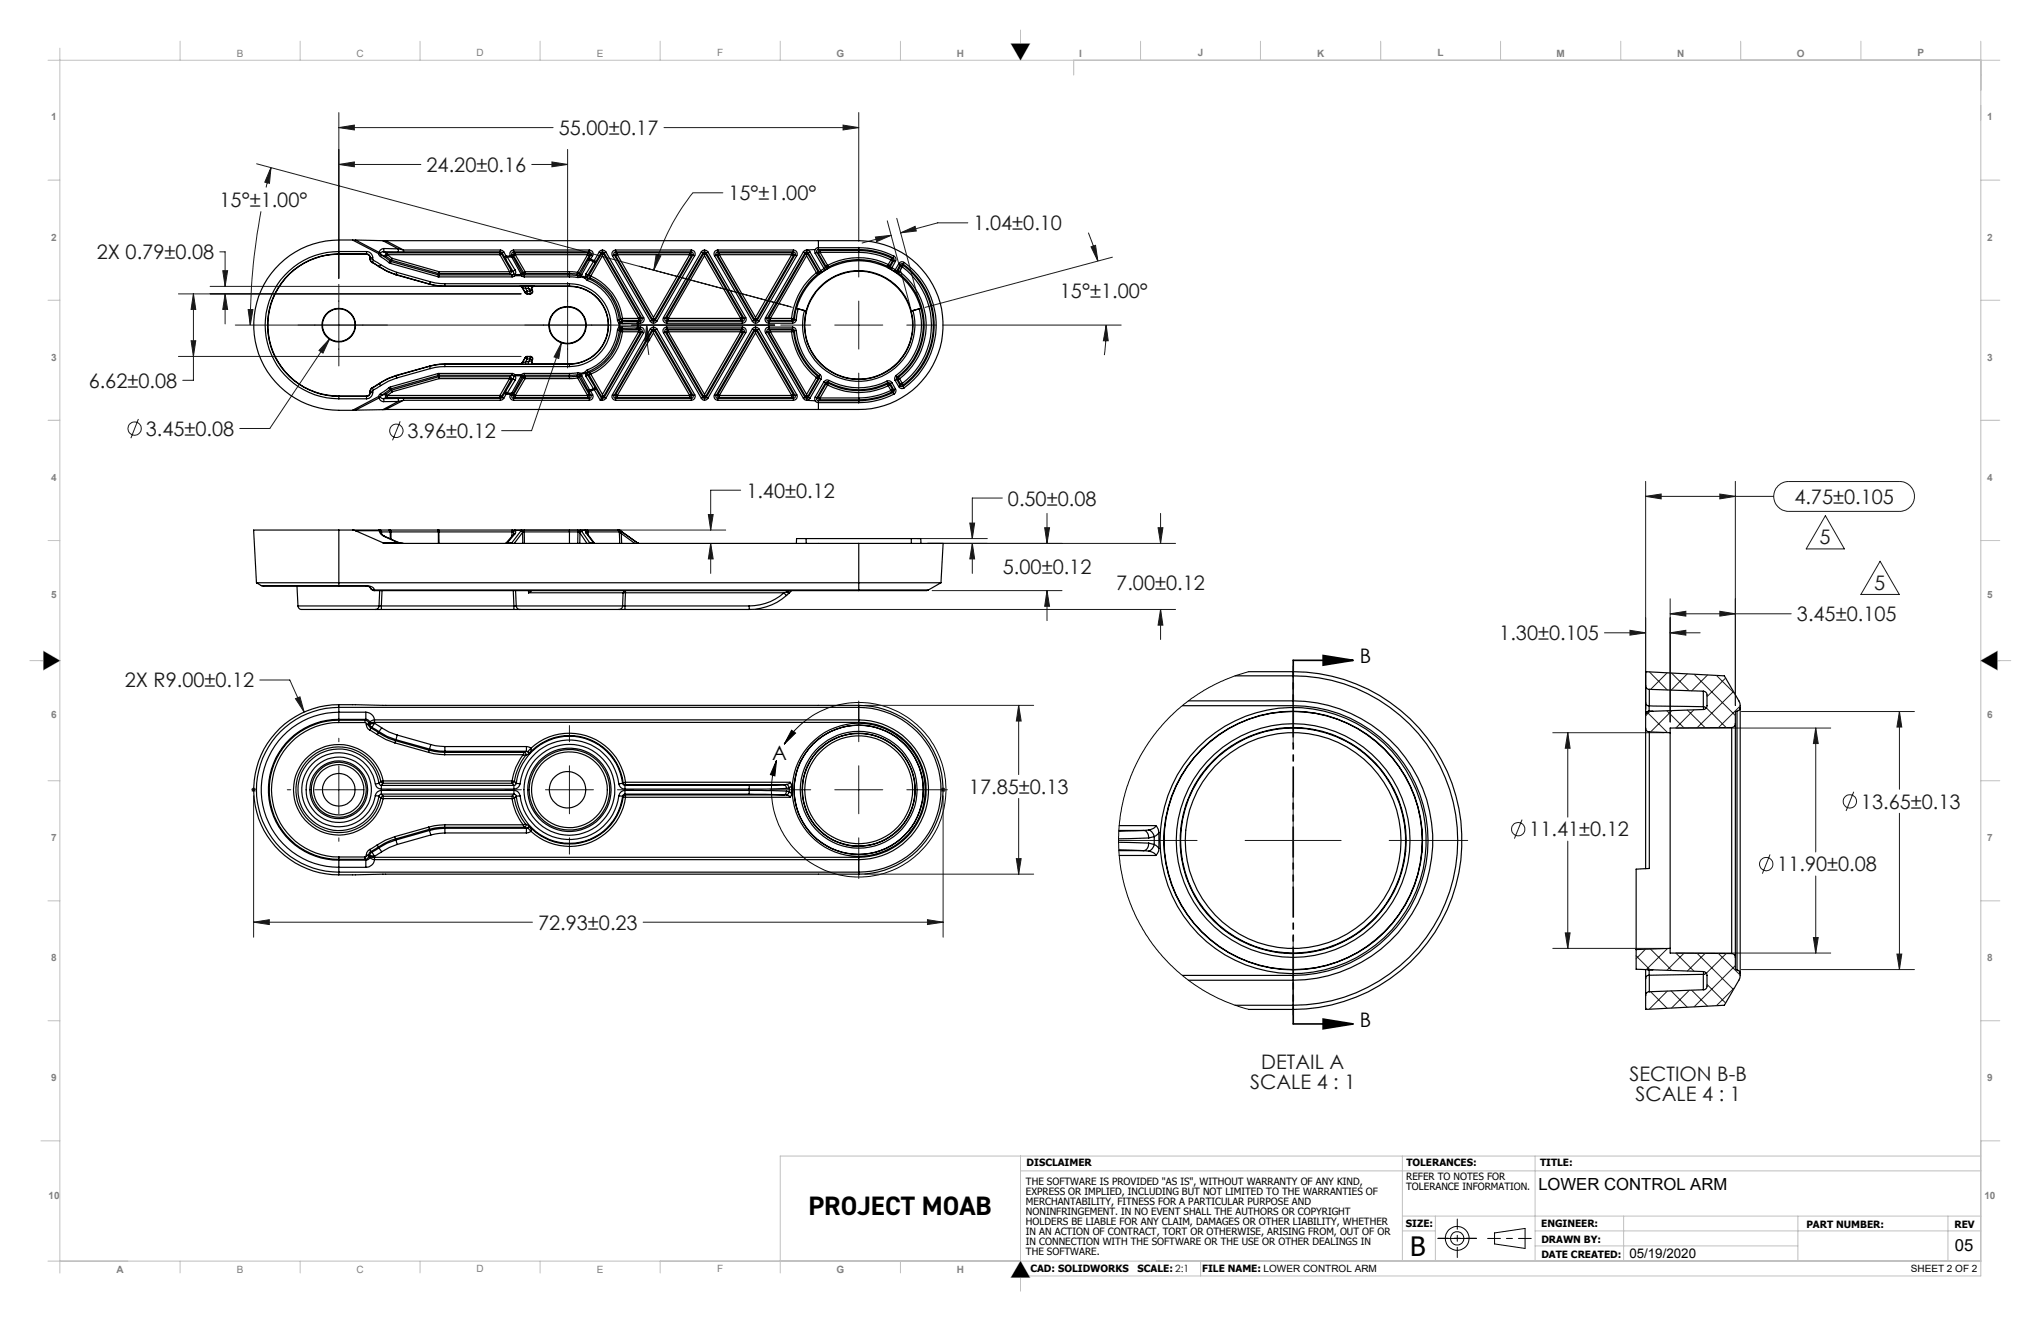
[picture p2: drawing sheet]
<svg xmlns="http://www.w3.org/2000/svg" width="432mm" height="279mm" viewBox="0 0 432 279" stroke-linecap="round" stroke-linejoin="round" font-family="sans-serif">
<defs><g id="words">
<g font-size="5.6">
<text x="171.1" y="257">PROJECT MOAB</text>
<text x="298.3" y="265.6">B</text>
</g>
<g font-size="4.2" fill="#191924">
<text x="118.2" y="28.6">55.00±0.17</text>
<text x="90.2" y="36.4">24.20±0.16</text>
<text x="46.4" y="43.8">15°±1.00°</text>
<text x="154.1" y="42.4">15°±1.00°</text>
<text x="205.9" y="48.7">1.04±0.10</text>
<text x="20.5" y="54.9">2X 0.79±0.08</text>
<text x="224.2" y="63">15°±1.00°</text>
<text x="18.8" y="82">6.62±0.08</text>
<text x="30.8" y="92.2">3.45±0.08</text>
<text x="86.2" y="92.7">3.96±0.12</text>
<text x="157.9" y="105.3">1.40±0.12</text>
<text x="213.2" y="106.9">0.50±0.08</text>
<text x="379.6" y="106.6">4.75±0.105</text>
<text x="384.9" y="115.1">5</text>
<text x="212.2" y="121.4">5.00±0.12</text>
<text x="236.2" y="124.7">7.00±0.12</text>
<text x="396.5" y="124.7">5</text>
<text x="380.2" y="131.4">3.45±0.105</text>
<text x="317.2" y="135.4">1.30±0.105</text>
<text x="26.4" y="145.4">2X R9.00±0.12</text>
<text x="205" y="167.9">17.85±0.13</text>
<text x="393.7" y="171">13.65±0.13</text>
<text x="323.5" y="176.9">11.41±0.12</text>
<text x="376" y="184.3">11.90±0.08</text>
<text x="113.8" y="196.6">72.93±0.23</text>
<text x="266.8" y="226.1">DETAIL A</text>
<text x="264.5" y="230.3">SCALE 4 : 1</text>
<text x="344.8" y="228.7">SECTION B-B</text>
<text x="346" y="232.9">SCALE 4 : 1</text>
</g>
<g font-size="4.2">
<text x="287.7" y="140.3">B</text>
<text x="163.4" y="160.6">A</text>
<text x="287.7" y="217.2">B</text>
</g>
<g font-size="3.5">
<text x="325.5" y="251.7">LOWER CONTROL ARM</text>
<text x="413.6" y="264.7">05</text>
</g>
<text font-size="2.8" x="344.7" y="266">05/19/2020</text>
<g font-size="2.1" fill="#808080">
<text x="100.8" y="11.9">D</text>
<text x="151.8" y="11.8">F</text>
<text x="177" y="12">G</text>
<text x="202.4" y="12">H</text>
<text x="253.4" y="11.9">J</text>
<text x="304.2" y="11.8">L</text>
<text x="329.3" y="12">M</text>
<text x="354.8" y="12">N</text>
<text x="405.7" y="11.9">P</text>
<text x="50.1" y="12">B</text>
<text x="75.4" y="12">C</text>
<text x="126.3" y="12">E</text>
<text x="228.3" y="12">I</text>
<text x="278.6" y="12">K</text>
<text x="380.2" y="12">O</text>
<text x="10.8" y="25.5">1</text>
<text x="420.4" y="25.5">1</text>
<text x="10.8" y="50.9">2</text>
<text x="420.4" y="50.9">2</text>
<text x="10.8" y="76.3">3</text>
<text x="420.4" y="76.3">3</text>
<text x="10.8" y="101.7">4</text>
<text x="420.4" y="101.7">4</text>
<text x="10.8" y="126.5">5</text>
<text x="420.4" y="126.5">5</text>
<text x="10.8" y="151.9">6</text>
<text x="420.4" y="151.9">6</text>
<text x="10.8" y="177.9">7</text>
<text x="420.4" y="177.9">7</text>
<text x="10.8" y="203.2">8</text>
<text x="420.4" y="203.3">8</text>
<text x="10.8" y="228.7">9</text>
<text x="420.4" y="228.7">9</text>
<text x="10.3" y="253.5">10</text>
<text x="419.8" y="253.5">10</text>
<text x="24.6" y="269.2">A</text>
<text x="50.1" y="269.2">B</text>
<text x="75.4" y="269.2">C</text>
<text x="100.8" y="269.1">D</text>
<text x="126.3" y="269.2">E</text>
<text x="151.8" y="269">F</text>
<text x="177" y="269.2">G</text>
<text x="202.4" y="269.2">H</text>
</g>
<g font-size="2.1">
<text x="217.1" y="250.5">THE SOFTWARE IS PROVIDED &quot;AS IS&quot;, WITHOUT WARRANTY OF ANY KIND,</text>
<text x="217.2" y="246.7">DISCLAIMER</text>
<text x="297.5" y="249.6">REFER TO NOTES FOR</text>
<text x="297.5" y="251.7">TOLERANCE INFORMATION.</text>
<text x="297.5" y="246.7">TOLERANCES:</text>
<text x="325.8" y="246.7">TITLE:</text>
<text x="217.1" y="252.6">EXPRESS OR IMPLIED, INCLUDING BUT NOT LIMITED TO THE WARRANTIES OF</text>
<text x="217.1" y="254.8">MERCHANTABILITY, FITNESS FOR A PARTICULAR PURPOSE AND</text>
<text x="217.1" y="256.9">NONINFRINGEMENT. IN NO EVENT SHALL THE AUTHORS OR COPYRIGHT</text>
<text x="217.1" y="259">HOLDERS BE LIABLE FOR ANY CLAIM, DAMAGES OR OTHER LIABILITY, WHETHER</text>
<text x="217.1" y="261.1">IN AN ACTION OF CONTRACT, TORT OR OTHERWISE, ARISING FROM, OUT OF OR</text>
<text x="217.1" y="263.2">IN CONNECTION WITH THE SOFTWARE OR THE USE OR OTHER DEALINGS IN</text>
<text x="297.5" y="259.6">SIZE:</text>
<text x="326.1" y="259.6">ENGINEER:</text>
<text x="326.1" y="262.9">DRAWN BY:</text>
<text x="382.2" y="259.8">PART NUMBER:</text>
<text x="413.5" y="259.8">REV</text>
<text x="217.1" y="265.3">THE SOFTWARE.</text>
<text x="218" y="269">CAD: SOLIDWORKS</text>
<text x="240.7" y="269">SCALE: 2:1</text>
<text x="254.4" y="269">FILE NAME: LOWER CONTROL ARM</text>
<text x="326.1" y="266.1">DATE CREATED:</text>
<text x="404.3" y="269">SHEET 2 OF 2</text>
</g>
</g></defs>
<g fill="none" stroke="#000" stroke-width=".21">
<path d="M165.9 157.4a18.5 18.5 0 0 1 31.4-.3 18.5 18.5 0 0 1-13.6 28.3 18.5 18.5 0 0 1-19.4-24.6M167.5 154.4l.8 .6-2.4 2.4zM164.3 160.8l-.4 3.3-.9-.3zM304.2 261.9h8.1M316.2 260.8l6.5-1v4.3l-6.5-1z"/>
<circle cx="308.3" cy="261.9" r="2.52"/>
<circle cx="308.3" cy="261.9" r="1.41"/>
</g>
<path d="M308.3 266v-8.2M312.4 261.9h-8.2" fill="none" stroke="#000" stroke-width=".21" stroke-dasharray="15.2 1.3 1.3 1.3" stroke-dashoffset="13.1"/>
<path d="M314.7 261.9h9.3" fill="none" stroke="#000" stroke-width=".21" stroke-dasharray="15.2 1.3 1.3 1.3" stroke-dashoffset="12.5"/>
<g fill="none" stroke="#191924" stroke-width=".21">
<path d="M54.3 34.6l113.3 30.4M57.3 35.5l-.3 3.3-1-.3zM57.3 35.5l-1 4.2M71.7 27l3.3-.5v1zM71.7 34.8l3.3-.5v1zM71.7 23.8v35.1M71.7 27h45.3M71.7 34.8h17.3M112.5 34.8h7.6M116.8 34.3l3.3 .5-3.3 .5zM120.1 31.6v26.9M140.5 27h41.2"/>
<path d="M178.4 26.5l3.3 .5-3.3 .5zM181.7 23.8v27.2M46.5 53.3h1.1v7.3M47.1 57.3h1.1l-.6 3.3zM55.2 44.7l-.5 3.2a125.4 125.4 0 0 0-1.7 20.9M120.1 59.7v18.1M135.3 56.3l32 8.6M138.8 53.8l1 .3-1.5 3zM152.9 40.8h-6.3a45.6 45.6 0 0 0-8.3 16.3M181.7 52.3v6.3M185.2 50.1l3.3-.3-3 1.3zM187.7 46.7l4.8 17.8"/>
<path d="M188.5 49.8l-6.1 1.6M189.7 46.2l4.8 17.8M190.5 49.2l3.1-1.3 .3 1zM204.8 47.1h-6.4l-7.9 2.1M230.3 49.2l2 6M230.8 52.2l1-.3 .5 3.3zM235.3 54.4l-39.6 10.6M37.7 62.2h72.5M37.7 75.4h72.5M40.4 72.1h1l-.5 3.3zM40.9 62.2l.5 3.2h-1zM40.9 62.2v18.2h-2.2"/>
<path d="M44.4 60.6h67.4M47.6 62.2l.6 3.2h-1.1zM47.6 62.2v6.3M49.8 68.8h114.1M52.5 65.5h1l-.5 3.3zM69.7 71.6l-1.4 3.1-.8-.6zM69.7 71.6l-12.6 19h-6.4M71.7 60.1v17.3M118.8 72.5l-.6 3.3-1-.3zM118.8 72.5l-6.3 18.6h-6.4M136.8 68.8l.6 3.2-1 .1zM136.8 68.8l.1 3.1 .4 3.2"/>
<path d="M165.2 68.8h6.3M176.6 68.8h10.2M181.7 63.7v10.1M181.7 78.9v6.4M191.8 68.8h6.4M199.4 68.8h37.8M234 68.8l.5 3.3h-1.1zM234 68.8v3.1l-.4 3.2M29.3 88.6l-1.6 4.1M84.7 89.1l-1.7 4M110.2 112.1h43.3M149.9 108.8h1l-.5 3.3z"/>
<path d="M150.4 114.9l.5 3.3h-1zM150.4 114.9v6.4M156.7 103.7h-6.3v8.4M194.1 113.9h14.8M196.2 114.9h52.5M205.2 110.6h1l-.5 3.3zM205.7 114.9l.5 3.3h-1zM205.7 114.9v6.4M212.1 105.3h-6.4v8.6M221 111.6h1l-.5 3.3zM221.5 108.6v6.3M245 111.6h1l-.5 3.3z"/>
<path d="M245.5 108.6v6.3M348.2 105l3.2-.5v1zM348.2 101.8v48.2M348.2 105h27M363.9 104.5l3.2 .5-3.2 .5zM367.1 101.8v47.4M376.1 102.8a3.3 3.3 0 0 1 2.3-1h23.4a3.2 3.2 0 0 1 3.2 3.2 3.2 3.2 0 0 1-3.2 3.2h-23.4a3.2 3.2 0 0 1-2.9-2 3.2 3.2 0 0 1 .6-3.4zM386.2 109.1l4 7h-8.1zM397.8 118.7l4 7h-8.1zM159.8 128.9h88.9M197.2 124.9h27.5M221.5 124.9l.5 3.3h-1z"/>
<path d="M221.5 124.9v6.4M245.5 128.9l.5 3.3h-1zM245.5 128.9v6.4M339.4 133.8h8.8M344.8 133.3l3.4 .5-3.4 .5zM353.3 133.8l3.4-.5v1zM353.3 129.8l3.4-.5v1zM353.3 126.6v26.1M353.3 133.8h6.4M353.3 129.8h25.7M363.9 129.3l3.2 .5-3.2 .5zM55 143.8h6.3l3 6.8"/>
<path d="M62.5 147.8l1-.4 .8 3.2zM71.7 156.1v.8M120.5 153.5v3.4M181.7 148.3v8.6M183 149.2h35.7M215.5 149.2l.5 3.3h-1zM215.5 149.2v14.6M273.6 140.9v16.5M328.5 155h23.6M331.7 155l.5 3.3h-1zM331.7 155v17.8M354.6 154h32.7"/>
<path d="M368.4 150.5h36.6M384.1 154l.6 3.3h-1.1zM384.1 154v26.2M401.8 150.5l.5 3.3h-1zM401.8 150.5v16.4M53.2 167h1M53.3 166.7l.7 .7M53.7 168.3v29.9M53.7 166.5v1M54 166.7l-.7 .7M60.8 167h.7M66.6 167h10.2"/>
<path d="M71.7 162v10.1M71.7 177.2v.7M81.8 167h.7M106.9 167h3.4M115.4 167h10.2M120.5 162v10.1M120.5 177.2v3.5M130.6 167h3.5M162.9 167h8.6M176.6 167h10.2M181.7 162v10.1M181.7 177.2v8.6"/>
<path d="M191.8 167h8.6M199.2 166.7l.7 .7M199.5 168.3v29.9M199.5 166.5v1M199.9 166.7l-.7 .7M215.5 168.9v16M236.6 177.8h16.7M263.4 177.8h20.3M273.6 167.6v20.3M293.9 177.8h16.6M322 173.4l-1.6 4M331.7 177.9v22.7"/>
<path d="M392.2 167.5l-1.6 4M401.8 172v33.1M53.7 195.1h58.9M53.7 195.1l3.3-.6v1zM136.1 195.1h63.4M183 184.9h35.7M196.2 194.5l3.3 .6-3.3 .4zM215 181.6h1l-.5 3.3zM273.6 198.1v16.6M331.2 197.3h1l-.5 3.3zM374.5 180.7l-1.6 4.1M383.6 198.3h1.1l-.6 3.3z"/>
<path d="M384.1 185.3v16.3M328.5 200.6h23.6M354.6 201.6h32.7M368.4 205.1h36.6M401.3 201.8h1l-.5 3.3z"/>
<circle cx="28.5" cy="90.6" r="1.4"/>
<circle cx="83.8" cy="91.1" r="1.42"/>
<circle cx="321.2" cy="175.4" r="1.41"/>
<circle cx="391.4" cy="169.5" r="1.42"/>
<circle cx="373.7" cy="182.8" r="1.41"/>
</g>
<g fill="none" stroke="#c0c0c0" stroke-width=".21">
<path d="M10.2 12.7h412.9M12.7 10.2v259M38.1 8.7v4M63.5 8.7v4M88.9 8.7v4M114.3 8.7v4M139.7 8.7v4M165.1 8.7v4M190.5 8.7v4M213.9 9.2h4l-2 3.5zM215.9 6.3v6.4M227.2 12.7v3.2"/>
<path d="M241.3 8.7v4M266.7 8.7v4M292.1 8.7v4M317.5 8.7v4M342.9 8.7v4M368.3 8.7v4M393.7 8.7v4M419.1 8.7v261.2h-203.2M10.2 38.1h2.5M419.1 38.1h4M10.2 63.5h2.5M419.1 63.5h4"/>
<path d="M10.2 88.9h2.5M419.1 88.9h4M10.2 114.3h2.5M419.1 114.3h4M6.3 139.7h6.4M9.2 137.7l3.5 2-3.5 2zM419.1 139.7h6.3M419.1 139.7l3.5-2v4zM10.2 165.1h2.5M419.1 165.1h4M10.2 190.5h2.5M419.1 190.5h4"/>
<path d="M10.2 215.9h2.5M419.1 215.9h4M8.7 241.3h4M215.9 247.7h203.2M215.9 244.5v28.6M296.7 244.5v22.2M296.7 257.2h122.4M303.7 257.2v9.5M324.8 244.5v22.2M343.5 257.2v9.5M380.4 257.2v9.5M412.1 257.2v9.5"/>
<path d="M419.1 244.5h-254v24.7M419.1 241.3h4M10.2 266.7h408.9M38.1 266.7v2.5M63.5 266.7v2.5M88.9 266.7v2.5M114.3 266.7v2.5M139.7 266.7v2.5M190.5 266.7v2.5M215.9 266.7l2 3.5h-4zM254 266.7v3.2M296.7 260.4h7"/>
<path d="M324.8 263.5h55.6M324.8 260.4h94.3"/>
</g>
<path d="M215.9 9.2v3.5l2-3.5zM213.9 9.2l2 3.5v-3.5zM9.2 137.7v2h3.5zM9.2 139.7v2l3.5-2zM419.1 139.7h3.5v-2zM419.1 139.7l3.5 2v-2zM215.9 266.7v3.5h2zM215.9 266.7l-2 3.5h2z" fill-rule="evenodd" fill="#000"/>
<path d="M273.6 139.7h12.7M279.9 138.6l6.4 1.1-6.4 1zM273.6 216.6h12.7M279.9 215.5l6.4 1.1-6.4 1z" fill="none" stroke="#000" stroke-width=".35"/>
<path d="M273.6 139.6v77" fill="none" stroke="#000" stroke-width=".35" stroke-dasharray="6.3 1.3 1.3 1.3 1.3 1.3" stroke-dashoffset="2.8"/>
<g fill="#000">
<path d="M279.9 138.6l6.4 1.1-6.4 1zM279.9 215.5l6.4 1.1-6.4 1z"/>
<path d="M164.3 160.8l-.4 3.3-.9-.3zM167.5 154.4l.8 .6-2.4 2.4z"/>
</g>
<g fill="#191924">
<path d="M196.2 194.5l3.3 .6-3.3 .4zM53.7 195.1l3.3-.6v1z"/>
<path d="M69.7 71.6l-2.2 2.5 .8 .6zM178.4 26.5l3.3 .5-3.3 .5zM71.7 27l3.3-.5v1zM185.2 50.1l3.3-.3-3 1.3zM190.5 49.2l3.1-1.3 .3 1zM234 68.8l.5 3.3h-1.1zM230.8 52.2l1-.3 .5 3.3zM57.3 35.5l-.3 3.3-1-.3zM52.5 65.5h1l-.5 3.3zM71.7 34.8l3.3-.5v1zM116.8 34.3l3.3 .5-3.3 .5zM118.8 72.5l-1.6 3 1 .3zM40.9 62.2l.5 3.2h-1zM40.4 72.1h1l-.5 3.3zM47.6 62.2l.6 3.2h-1.1zM47.1 57.3h1.1l-.6 3.3zM138.8 53.8l1 .3-1.5 3zM136.8 68.8l.6 3.2-1 .1zM205.2 110.6h1l-.5 3.3zM205.7 114.9l.5 3.3h-1zM149.9 108.8h1l-.5 3.3zM150.4 114.9l.5 3.3h-1zM245 111.6h1l-.5 3.3zM245.5 128.9l.5 3.3h-1zM221 111.6h1l-.5 3.3zM221.5 124.9l.5 3.3h-1zM215.5 149.2l.5 3.3h-1zM215 181.6h1l-.5 3.3zM62.5 147.8l1.8 2.8-.8-3.2zM331.7 155l.5 3.3h-1zM331.2 197.3h1l-.5 3.3zM344.8 133.3l3.4 .5-3.4 .5zM353.3 133.8l3.4-.5v1zM384.1 154l.6 3.3h-1.1zM383.6 198.3h1.1l-.6 3.3zM401.8 150.5l.5 3.3h-1zM401.3 201.8h1l-.5 3.3zM363.9 129.3l3.2 .5-3.2 .5zM353.3 129.8l3.4-.5v1zM363.9 104.5l3.2 .5-3.2 .5zM348.2 105l3.2-.5v1z"/>
</g>
<g fill="none" stroke="#000" stroke-width=".25">
<path d="M71.7 53.7a15.1 15.1 0 0 0-15.1 15.1 15.1 15.1 0 0 0 15.1 15M71.7 53.2a15.6 15.6 0 0 0-15.6 15.6 15.6 15.6 0 0 0 15.6 15.5M71.7 53.2v.5M71.7 53.8a15 15 0 0 0-15 15 15 15 0 0 0 15 15M71.7 53.2h5.8M71.7 53.7h5.8M71.7 53.7v.1M71.7 53.8h5.8M74.6 50.8a19.9 19.9 0 0 0-13.3 3.2 18 18 0 0 0-6.8 20.2 18 18 0 0 0 17.2 12.6h2.9M74.6 50.8h.6M74.6 50.8l5.5 2.9M75.2 50.8l5.1 2.6"/>
<path d="M75.2 50.8l5.8 .1M77.5 53.8a.78 .78 0 0 1 .8 .8M77.5 53.2a1.33 1.33 0 0 1 1.3 1.3M77.5 53.7a.85 .85 0 0 1 .9 .8M77.5 53.2v.5M77.5 53.7v.1M78.3 54.8l.4 .7M78.3 54.6v.2M78.4 54.8h.4M78.4 54.5h.4M78.4 54.8v.3l.4 .4M78.4 54.8h-.1"/>
<path d="M78.4 54.5v.3M78.4 54.5l-.1 .1M78.7 55.5l1.5 .9M78.8 55.5l1.5 .9M78.8 55.5h-.1M78.8 54.8l.2 .3M78.8 54.5v.3M79 55.1l1.5 .9M79 55.1l-.2 .4M80.1 53.7l.4 .6M80.2 56.4l1.8 1 1.8 .7M80.3 53.4l-.2 .3"/>
<path d="M80.3 53.4l.2 .2M80.3 56.4l1.2 .7 2.3 1M80.3 56.4h-.1M80.5 53.6l.2 .3M80.5 53.6l-.4 .1M80.5 54.3l1.8 1.3M80.5 56l1.7 .9 1.8 .7M80.5 56l-.2 .4M80.7 53.9l-.2 .4M80.7 53.9l1.8 1.3M80.7 53.9l1 .3M81 50.9h.6"/>
<path d="M81 50.9l3.2 1.7M81.1 53.2l-.4 .1-.2 .3M81.1 53.2l.8 .3M81.1 53.2l3 .1M81.2 52.6l-.1 .6M81.2 52.6a.91 .91 0 0 0-.9 .8M81.2 52.6h3M81.6 50.9h100.1a17.9 17.9 0 0 1 17.8 17.9 17.9 17.9 0 0 1-17.8 17.8h-100.1M81.6 50.9l3.8 2M81.7 54.2l1 .8M81.9 53.5a.4 .4 0 0 0-.4 .3 .4 .4 0 0 0 .2 .4M81.9 53.9l1.1 .7"/>
<path d="M81.9 53.9l-.2 .3M81.9 53.5v.4M81.9 53.5h23.9M81.9 53.9h23.9M82.3 55.6l.3 .1M82.5 55.2l.2 .1M82.5 55.2l-.2 .4M82.6 55.7l10 2.8M82.7 55h.1M82.7 55l-.2 .2M82.7 55.3l-.1 .4M82.7 55.3l10 2.8"/>
<path d="M82.8 55l-.1 .3M82.8 55l10 2.9M83 54.6l-.2 .4M83 54.6l-.3 .4M83 54.6l9.9 2.9M83.8 58.1l7.1 2M83.8 58.1h.1M84 57.6l-.2 .5M84 57.6l7 2M84.1 53.3h1.3M84.2 52.6l-.1 .7M84.2 52.6l1.2 .3"/>
<path d="M85.4 52.9v.4M85.4 53.3h20.5M85.4 52.9h20.5M91 59.6l1 .2 2.1 .2M91 59.6l-.1 .5M92.6 58.5l.3 .1M92.7 58.1l-.1 .4M92.7 58.1h.2M92.8 57.9h.1M92.8 57.9l-.1 .2M92.9 58.1v.5M92.9 58.6h15.4"/>
<path d="M92.9 58.1h15.4M92.9 57.5l-.1 .4M92.9 57.5v.4M92.9 57.9v.2M92.9 57.9h14.9M92.9 57.5h14.9M105.8 53.5l.3 .2M105.8 53.5v.4M105.8 53.9l2 3.6M105.9 52.9v.4M105.9 52.9l.7 .4M105.9 53.3l.3 .2"/>
<path d="M105.9 53.3l-.1 .2M106.1 53.7l-.3 .2M106.1 53.7l2.1 3.6M106.2 53.5l-.1 .2M106.2 53.5l.5 .8M106.6 53.3l-.4 .2M106.6 53.3l.5 .9M106.7 54.3l.3 .5M107 54.8l1.6 2.7M107.1 54.2l-.4 .1M107.1 54.2l.2 .2M107.1 54.2h.9"/>
<path d="M107.3 54.4l-.3 .2v.2M107.3 54.4l1.7 2.7M107.3 54.4h1M107.8 57.5v.4M107.8 57.9l.5 .2M108 54.1v.1M108 54.2l.3 .2M108.2 57.3a.41 .41 0 0 1-.4 .6M108.2 57.3l-.4 .2M108.2 57.3l.4 .2M108.3 54.4h.3M108.3 54.4l1.9 3.5"/>
<path d="M108.3 58.1v.5M108.3 53.9l-.3 .2M108.3 53.9h.1M108.3 53.9l.4 .2M108.4 53.9l.2 .5M108.4 53.9l-.4 .3M108.6 58l-.3 .1M108.6 58l.3 .3M108.6 58l.3 .1M108.6 57.5v.5M108.6 54.4l2 3.6M108.7 52.9v.4"/>
<path d="M108.7 52.9a.81 .81 0 0 0-.7 1.2M108.7 53.3l-.4 .1v.5M108.7 54.1l2 3.5M108.7 53.3h16M108.7 52.9h16M108.7 53.3l.3 .2M108.9 58.3l-.6 .3M108.9 58.1v.2M108.9 58.3h1.4M108.9 58.1h1.4M109 57.1l.1 .6-.2 .4M109 57.1l-.4 .4"/>
<path d="M109 53.5a.41 .41 0 0 0-.3 .6M109 53.5v.4M109 53.9l-.3 .2M109 53.5h15.3M109 53.9h15.3M109 53.9l2.1 3.6M110.2 57.9l.4 .1M110.2 57.9l.1 .2M110.3 58.3l.6 .3M110.3 58.1v.2M110.6 58h.1M110.6 58l.3 .1"/>
<path d="M110.6 58l-.3 .3M110.6 58l-.3 .1M110.7 57.6l.4 .3M110.7 57.6l-.1 .4M110.9 58.1v.5M110.9 58.6h9.6M110.9 58.1h9.6M111.1 57.5v.4M111.1 57.5l-.4 .1M111.1 57.9l-.2 .2M111.1 57.9h9.4M111.1 57.5h9.4"/>
<path d="M120.5 58.6l1.7 .1M120.5 58.1v.5M120.5 58.1l1.8 .2M120.5 57.9l1.6 .1M120.5 57.5l1.7 .1M120.5 57.5v.4M120.5 57.9v.2M122.1 58l.2 .3M122.2 57.6l-.1 .4M122.2 57.6l.3 .2M122.3 58.3l-.1 .4M122.5 57.8l-.4 .2"/>
<path d="M122.5 57.8l.2 .3M122.6 58.2l-.3 .1M122.6 58.2l.2 .4M122.6 58.2l.3 .1M122.7 58.1l-.1 .1M122.8 58.6l-.6 .1M122.8 58.6l1 .2M122.9 58.3l1 .3M122.9 58.3l-.1 .3M123.1 58.1h-.4M123.1 58.1l-.2 .2M123.8 58.8l.4 .5"/>
<path d="M123.9 58.6l.3 .1M123.9 58.6l-.1 .2M124 57.9l-.1 .7M124 57.9l.2 .2v.2M124.2 58.7l.2 .2M124.2 58.7l-.4 .1M124.2 58.3v.4M124.2 59.3a10.2 10.2 0 0 1 6.4 8.4M124.3 53.5a.41 .41 0 0 1 .4 .6M124.3 53.5v.4M124.3 53.9l.4 .2M124.3 53.9l-2.1 3.7"/>
<path d="M124.4 55.1l-1.7 3M124.4 58.9l-.2 .4M124.4 58.9a10.6 10.6 0 0 1 6.6 8.8M124.6 54.6l-.2 .5M124.6 54.6l.3 .2M124.6 58.2l-.4 .1M124.6 58.2v.3l.2 .3M124.6 58.2l.4 .2M124.7 52.9v.4M124.7 52.9a.8 .8 0 0 1 .7 1.2M124.7 53.3l.3 .1v.5M124.7 54.1l-2.2 3.7"/>
<path d="M124.7 53.3l-.4 .2M124.8 55l-1.7 3.1M124.8 55l.8 .3M124.8 55l-.4 .1M124.8 58.8l-.4 .1M124.8 58.8a10.8 10.8 0 0 1 6.5 8.6M124.9 54.8l-.1 .2M124.9 54.8l.8 .3M125 58.4l-.2 .4M125 58.4a11.3 11.3 0 0 1 6.7 8.9M125 53.9l.4 .2M125 53.9l-.4 .7"/>
<path d="M125 53.9l-.3 .2M125.4 54.1l-.5 .7M125.6 55.3l-1.6 2.6M125.6 55.3l.2 .4M125.7 55.1l-.1 .2M125.7 55.1l.4 .2M125.8 55.7l-1.6 2.6M126.1 55.3l-.3 .4M126.8 53.3l.3 .2M126.8 53.3l-1.1 1.8M127.1 53.5l-1 1.8M127.1 53.5l.1 .2"/>
<path d="M127.2 53.7l.3 .1M127.2 53.7l-2.6 4.5M127.5 52.9l.7 .4M127.5 53.3l.3 .2M127.5 52.9v.4M127.5 52.9l-.5 .1-.2 .3M127.5 53.3l-.4 .2M127.5 53.5l.2 .2M127.5 53.3v.2M127.5 53.5l-.3 .2M127.5 53.8v.3M127.5 53.5v.3"/>
<path d="M127.5 54.1l-2.5 4.3M127.5 54.1l7.6 13.2M127.7 53.7l-.2 .1M127.7 53.7l7.8 13.5M127.8 53.5l8 13.8M127.8 53.5l-.1 .2M128.2 53.3l-.4 .2M128.2 53.3l8 13.9M129.6 54.1l8 13.8M129.9 53.9l-.3 .2M129.9 53.9l8 13.9M129.9 53.9l.3 .2"/>
<path d="M130.2 52.9v.4M130.2 52.9a.81 .81 0 0 0-.6 1.2M130.2 53.3l-.3 .1v.5M130.2 53.3h16.1M130.2 52.9h16.1M130.2 53.3l.4 .2M130.2 54.1l7.8 13.5M130.6 53.5a.45 .45 0 0 0-.4 .6M130.6 53.5v.4M130.6 53.9l-.4 .2M130.6 53.5h15.3M130.6 53.9h15.3"/>
<path d="M130.6 53.9l7.7 13.2M145.9 53.5a.41 .41 0 0 1 .4 .6M145.9 53.5v.4M145.9 53.9l.4 .2M145.9 53.9l-7.6 13.2M146.3 52.9a.8 .8 0 0 1 .7 1.2M146.3 53.3l.3 .1v.5M146.3 52.9v.4M146.3 53.3l-.4 .2M146.3 54.1l-7.8 13.5M146.6 53.9l.4 .2M146.6 53.9l-8 13.9"/>
<path d="M146.6 53.9l-.3 .2M147 54.1l-8 13.8M148.4 53.3l.3 .2M148.4 53.3l-8 13.9M148.7 53.5l-8 13.8M148.7 53.5l.1 .2M148.8 53.7l.2 .1M148.8 53.7l-7.7 13.5M149 52.9l-.4 .1-.2 .3M149 52.9v.4M149 53.3l-.3 .2M149 52.9l.5 .1 .3 .3"/>
<path d="M149 53.3l.4 .2M149 53.5l.3 .2M149 53.3v.2M149 53.5l-.2 .2M149 53.5v.3M149 53.8v.3M149 54.1l7.7 13.2M149 54.1l-7.6 13.2M149.3 53.7l-.3 .1M149.3 53.7l7.8 13.5M149.4 53.5l8 13.8M149.4 53.5l-.1 .2"/>
<path d="M149.8 53.3l-.4 .2M149.8 53.3l8 13.9M151.2 54.1l8 13.8M151.5 53.9l-.3 .2M151.5 53.9l8 13.9M151.5 53.9l.4 .2M151.9 52.9v.4M151.9 53.3l-.4 .1v.5M151.9 52.9a.8 .8 0 0 0-.7 1.2M151.9 53.3h16M151.9 52.9h16M151.9 53.3l.3 .2"/>
<path d="M151.9 54.1l7.7 13.5M152.2 53.5a.41 .41 0 0 0-.3 .6M152.2 53.5v.4M152.2 53.9l-.3 .2M152.2 53.5h15.3M152.2 53.9h15.3M152.2 53.9l7.6 13.2M167.5 53.5a.41 .41 0 0 1 .4 .6M167.5 53.5v.4M167.5 53.9l.4 .2M167.5 53.9l-7.7 13.2M167.9 52.9v.4"/>
<path d="M167.9 52.9a.8 .8 0 0 1 .7 1.2M167.9 53.3l.3 .2v.4M167.9 53.3l-.4 .2M167.9 54.1l-7.8 13.5M168.2 53.9l.4 .2M168.2 53.9l-8 13.9M168.2 53.9l-.3 .2M168.6 54.1l-8.1 13.8M170 53.3l.3 .2M170 53.3l-8 13.9M170.3 53.5l-8 13.8M170.3 53.5l.1 .2"/>
<path d="M170.4 53.7l.2 .1M170.4 53.7l-7.7 13.5M170.6 52.9l.5 .1 .2 .3M170.6 53.3l.4 .2M170.6 52.9v.4M170.6 52.9l-.4 .1-.2 .3M170.6 53.3l-.3 .2M170.6 53.5l.3 .2M170.6 53.3v.2M170.6 53.5l-.2 .2M170.6 53.8v.3M170.6 53.5v.3"/>
<path d="M170.6 54.1l2.1 3.6M170.6 54.1l-7.6 13.2M170.9 53.7l-.3 .1M170.9 53.7l2.2 3.8M171 53.5l2.3 4M171 53.5l-.1 .2M171.3 53.3l-.3 .2M171.3 53.3l2.3 4M172.5 52.8l-.1 .3 .1 .5M172.5 53.6l1.8 3.2M172.5 52.8l-1.9 .1M172.7 57.7a14.4 14.4 0 0 0-5.2 9.6"/>
<path d="M172.7 57.7l.3 .3M172.8 53.4l-.3 .2M172.8 53.4l1.9 3.2M172.8 53.4l.3 .2M173 58a13.8 13.8 0 0 0-5.1 9.4M173 58h.2M173.1 57.5h.2M173.1 57.5l-.1 .5M173.1 57.5l-.4 .2M173.1 52.4v.4M173.1 52.4l-.4 .1-.2 .3M173.1 52.8l-.3 .2v.4"/>
<path d="M173.1 52.4h8.6M173.1 50.9v1.5M173.1 52.8h8.6M173.1 52.8l.4 .2M173.1 53.6l1.6 2.7M173.3 57.5l.1 .2-.2 .3M173.5 53a.41 .41 0 0 0-.4 .6M173.5 53v.4M173.5 53.4l-.4 .2M173.5 53h8.2M173.5 53.4h8.2M173.5 53.4l1.6 2.7"/>
<path d="M173.6 57.3l-.3 .2M173.6 57.3l.2 .3M173.8 57.6l-.6 .4M174.3 56.8l.3 .3M174.3 56.8l-.7 .5M174.6 57.1l-.8 .5M174.7 56.6l-.4 .2M174.7 56.6l.3 .2 .2-.1M174.7 56.3l.3 .2h.3M174.7 56.3v.3M175.1 56.1l.2 .4M175.1 56.1l-.4 .2"/>
<path d="M175.2 56.7l-.6 .4M175.3 56.5l-.1 .2M181.7 52.4a16.5 16.5 0 0 1 7.4 1.8M181.7 52.8a16.2 16.2 0 0 1 7.2 1.7M181.7 52.4v.4M181.7 53a16.5 16.5 0 0 1 7 1.6M181.7 53v.4M181.7 53.4a16.2 16.2 0 0 1 6.8 1.6M181.7 52.8v.2M187.7 56.3a13.8 13.8 0 0 0-12.4 .2M187.7 56.3l.1 .3M187.8 56.6l.7 .4"/>
<path d="M187.9 56l.4 .2M187.9 56a14.2 14.2 0 0 0-12.8 .1M187.9 56l-.2 .3M188.3 56.2l-.3 .1h-.3M188.3 56.2v.2M188.3 56.4l.4 .2M188.3 56.4l-.3 .2h-.2M188.5 57l.7 .4M188.5 55l.3 .2M188.5 55l-.6 1M188.7 54.6l.2 .3-.1 .3M188.7 54.6l-.2 .4"/>
<path d="M188.7 56.6l-.2 .4M188.7 56.6l.7 .4M188.8 55.2l-.5 1M188.9 54.5l.3 .3-.1 .3M188.9 54.5l-.2 .1M189.1 55.1l.3 .2M189.1 55.1l-.3 .1M189.1 55.1l-.8 1.3M189.1 54.2l-.2 .3M189.1 54.2a.74 .74 0 0 1 .3 1.1M189.2 57.4l.6 .4M189.4 57l-.2 .4"/>
<path d="M189.4 57l.3 .3M189.4 55.3l-.7 1.3M189.7 57.3v.3l.1 .2M190 57.2l-.3 .1M190 57.2l.1 .5M190 57.2l.3 .2M190.1 57.7l-.3 .1M190.1 57.7a13.9 13.9 0 0 1 0 22.1M190.1 55.8l.4 .2M190.1 55.8l-.7 1.2M190.3 57.4a14.3 14.3 0 0 1 0 22.7M190.3 57.4l-.2 .3"/>
<path d="M190.5 56v.3M190.5 56l-.8 1.3M190.5 56.3l.4 .1M190.5 56.3l-.5 .9M190.9 56.4a15.4 15.4 0 0 1 0 24.7M190.9 56.4l-.6 1M191.1 55.8a16 16 0 0 1 0 25.9M191.1 55.8h-.4l-.2 .2M191.1 55.8v.3M191.1 56.1h-.3l-.3 .2M191.1 56.1a15.8 15.8 0 0 1 0 25.3M191.1 56.1l-.2 .3"/>
<path d="M191.3 55.5l-.2 .3M191.3 55.5a16.4 16.4 0 0 1 0 26.5M191.3 55.5a.75 .75 0 0 0-1.2 .3M83.8 79.4l-1.9 .7-1.7 1M83.8 79.4v.1M83.8 79.5l.2 .4M83.8 79.5l-1.4 .5-2.1 1.1M84 79.9l-1.8 .7-1.7 1M90.9 77.5l.1 .5M90.9 60.1l2.1 .4h1.1M90.9 60.1l2.1 .4 1.1 .1M90.9 77.5l-7.1 2"/>
<path d="M90.9 60.1h.1M90.9 77.4v.1M90.9 77.4l-7.1 2M91 78l-7 1.9M92.6 79l.1 .4M92.6 79l-10 2.8M92.7 79.4l-10 2.8M92.7 79.4l.1 .3M92.8 79.7h.1M92.8 79.7l.1 .4M92.8 79.7l-10 2.8M92.9 79h-.3"/>
<path d="M92.9 79v.4M92.9 79.4h-.2M92.9 79.4h15.4M92.9 79h15.4M92.9 79.4v.3M92.9 79.7v.4M92.9 79.7h14.9M94.1 60v.5M94.1 77.5l-2.1 .2-1 .3M94.1 77l-1.1 .1-2.1 .4M94.1 77v.5M94.1 77h-1.1l-2.1 .4"/>
<path d="M94.1 60h26.4M94.1 60.5h26.4M94.1 77.5h26.4M94.1 77h26.4M94.1 60.5v.1M94.1 77h.1M94.1 60.6h15.9M94.1 77h15.9M107.8 79.7a.39 .39 0 0 1 .4 .2 .39 .39 0 0 1 0 .4M107.8 79.7v.4M108.3 79l.6 .2M108.3 79.4l.3 .1"/>
<path d="M108.3 79v.4M108.3 79.4l-.5 .3M108.6 79.5v.5M108.9 79.2v.3M108.9 79.2l-.3 .3M108.9 79.5h-.3M108.9 79.5l.2 .4-.1 .5M108.9 79.2h1.4M108.9 79.5h1.4M110 60.6l.5 .2M110 77h.1M110.1 60.5h1.1v.5"/>
<path d="M110.1 60.5l.4 .3M110.1 60.5l-.1 .1M110.2 79.6l-1.9 3.5M110.3 79.2v.3M110.3 79.2l.3 .3M110.3 79.5h.3M110.3 79.5l-.1 .1M110.5 76.7l-.5 .3M110.5 60.8l.6 1.1M110.5 76.7v.1M110.5 60.8l.7 .2M110.5 76.8l-.4 .2"/>
<path d="M110.5 60.8l.6 1M110.5 60.8h.1M110.6 79.6h-.4M110.6 79.6l-2 3.5M110.6 79.6l.1 .3M110.6 79.5v.1M110.7 79.9l.4 .2M110.7 79.9l-2 3.6M110.9 79v.4M110.9 79l-.6 .2M110.9 79.4l-.3 .1M110.9 79.4h9.6"/>
<path d="M110.9 79h9.6M110.9 79.4l.2 .3M111.1 79.7l-.4 .2M111.1 61.9l.4 .3M111.1 79.7v.4M111.1 79.7h9.4M111.1 75.6v.1M111.1 75.6l-.6 1.1M111.1 61.8l.4 .3M111.1 75.7l.4 .2M111.1 75.7l-.6 1.1M111.1 61.8v.1"/>
<path d="M111.2 76.5v.5h-1.1M111.2 76.5l-.7 .3M111.2 61h.6M111.2 76.5h.6M111.2 61l.3 .6M111.5 75.4l-.4 .2M111.5 62.2h.7M111.5 75.4h.1M111.5 75.4h.7M111.5 61.6v.5M111.5 61.6l-.4 .2M111.5 75.4v.5"/>
<path d="M111.5 75.4l-.4 .3M111.5 61.6h.6M111.5 75.9h.6M111.5 75.4h.6M111.5 75.9l-.3 .6M111.5 62.1v.1M111.8 76.5v.5h1.2M111.8 61l.7 .3M111.8 61l.3 .6M112.1 61.6v.5M112.1 75.4v.5M112.1 75.4a.51 .51 0 0 1 .5 .8"/>
<path d="M112.1 75.9l.5 .3M112.1 75.9l-.3 .6M112.1 62.1l.1 .1M112.2 75.4l.5 .3-.1 .4M112.2 75.4h-.1M112.5 76.3l-.7 .2M112.5 76.3a.49 .49 0 0 0 .5 .7M112.5 61.3h.1M112.6 61.3l-.5 .3M112.6 61.3a.53 .53 0 0 1-.5 .8M112.6 76.2l-.1 .1M112.6 61.3v.1"/>
<path d="M112.6 76.2v.5l.4 .3M112.6 61.4l.1 .4-.5 .4M112.6 76.1v.1M113 60.5h-1.2v.5M113 60.5a.49 .49 0 0 0-.5 .8M113 60.5v.1M113 60.6l-.4 .3v.4M113 60.6h7.5M113 77h.1M113 77h7.5M120.5 79v.4M120.5 60v.5"/>
<path d="M120.5 60a8.8 8.8 0 0 1 8.7 8.8 8.8 8.8 0 0 1-8.7 8.7M120.5 77v.5M120.5 60.5a8.3 8.3 0 0 1 8.2 8.3 8.3 8.3 0 0 1-8.2 8.2M120.5 60.6a8.2 8.2 0 0 1 8.2 8.2 8.2 8.2 0 0 1-8.2 8.2M120.5 79.7v.4M120.5 60.5v.1M120.5 77h.1M120.5 79.4v.3M122.1 79.6l.4 .2M122.1 79.6l-1.6 .1M122.1 79.6l.1 .3M122.2 78.8l.1 .4"/>
<path d="M122.2 78.8l.6 .2M122.2 78.8l-1.7 .2M122.2 79.9l-1.7 .2M122.2 79.9l2.1 3.7M122.3 79.2l.3 .1M122.3 79.2l-1.8 .2M122.3 79.2l-.2 .4M122.5 79.8l-.3 .1M122.5 79.8l2.2 3.7M122.6 79.3l.1 .1M122.7 79.4h.4M122.7 79.4l-.2 .4"/>
<path d="M122.7 79.4l1.7 3.1M122.8 79l-.2 .3M122.8 79l.1 .2M122.9 79.2l-.3 .1M122.9 79.2l.2 .2M123.1 79.4l1.7 3.1M123.8 78.7l.1 .2M123.8 78.7l.4 .1M123.8 78.7l-1 .3M123.9 78.9l-1 .3M123.9 78.9l.1 .7M124 79.6l1.6 2.6"/>
<path d="M124.2 78.8l-.3 .1M124.2 78.8v.4M124.2 79.2l-.2 .4M124.2 78.2l-.4 .5M124.2 78.2l.2 .4M124.2 79.2l.4 .1M124.2 79.2l1.6 2.6M124.4 78.6l-.2 .2M124.4 78.6l.4 .2M124.6 79.3l2.8 4.8M124.8 78.8l-.2 .2v.3M124.8 78.8l.2 .3"/>
<path d="M125 79.1l-.4 .2M125 79.1l2.5 4.3M130.6 69.8h.4M130.6 69.8a10.2 10.2 0 0 1-6.4 8.4M130.6 67.7l.3 .6M130.9 69.3l.3 .3M130.9 69.3h.3M130.9 69.3l-.3 .5M130.9 68.3v1M131 67.7h-.4M131 69.8a10.6 10.6 0 0 1-6.6 8.8M131 67.7l.2 .3"/>
<path d="M131 69.8l.3 .3M131.2 69.3v.3M131.2 69.6l-.2 .2M131.2 68l-.3 .3M131.2 68.3h-.3M131.2 68.3v1M131.2 68v.3M131.2 68.3l.5 .1M131.2 68l.2 .1M131.3 67.4l.4 .4M131.3 67.4l-.3 .3M131.3 70.1a10.8 10.8 0 0 1-6.5 8.7"/>
<path d="M131.3 70.1l.4 .1M131.4 68.1l.3 .3M131.4 69.5l-.2 .1M131.4 69.5l.3 .3M131.4 69.5l3.2 .1M131.7 69.1l3.2 .1M131.7 69.1l-.5 .2M131.7 69.1l-.3 .4M131.7 69.8l-.3 .1-.1 .2M131.7 67.8l-.3 .3M131.7 67.3l-.4 .1M131.7 69.8v.4"/>
<path d="M131.7 70.2a11.1 11.1 0 0 1-6.7 8.9M131.7 67.3v.5M131.7 67.8h3.4M131.7 69.8h3.4M131.7 70.2h3.4M131.7 67.3h3.4M134.6 68l.3 .4M134.6 69.6h.5M134.6 68l-3.2 .1M134.9 68.4h-3.2M134.9 68.4v.8M134.9 69.2l-.3 .4"/>
<path d="M134.9 69.2h.2M134.9 68.4h.2M135.1 67.9l-.5 .1M135.1 69.2v.4M135.1 68.4v.8M135.1 67.9v.5M135.1 67.9h.4M135.1 69.6h.4M135.1 69.2h.4M135.1 68.4h.4M135.1 69.8a.41 .41 0 0 1 .4 .6M135.1 69.8v.4"/>
<path d="M135.1 70.2l.4 .2M135.1 67.3v.5M135.1 67.8l.4 .1M135.1 70.2l-7.6 13.2M135.5 69.2v.4M135.5 67.9v.5M135.5 69.2a.8 .8 0 0 1 .7 1.2M135.5 69.6l.3 .1v.5M135.5 67.2a.41 .41 0 0 1-.4 .6M135.5 67.2l-.4 .1M135.5 69.6l-.4 .2M135.5 67.2l.3 .1"/>
<path d="M135.5 70.4l-7.8 13.5M135.8 70.2l.4 .2M135.8 67.3v.5l-.3 .1M135.8 70.2l-8 13.9M135.8 70.2l-.3 .2M136.2 67.2l-.4 .1M136.2 67.2a.81 .81 0 0 1-.7 1.2M136.2 70.4l-8 13.8M137.6 67.9l.3 .4 .4 .1M137.6 69.6l.3 .2M137.6 69.6l-8 13.9M137.9 67.8l.4 .1"/>
<path d="M137.9 67.8l-.3 .1M137.9 69.8l-8 13.8M137.9 69.8l.1 .2M138 67.6l.3 .1M138 70l.3 .1M138 67.6l-.1 .2M138 70l-7.8 13.5M138.3 67.9v.5M138.3 69.6l-.4 .2M138.3 69.2l-.7 .4M138.3 69.2v.4M138.3 69.2l.7 .4"/>
<path d="M138.3 69.6l.3 .2M138.3 69.8l-.3 .2M138.3 69.6v.2M138.3 67.7v.2M138.3 69.8l.2 .2M138.3 70.1v.3M138.3 69.8v.3M138.3 67.4l-.3 .2M138.3 67.1v.3M138.3 67.4l.2 .2M138.3 67.4v.3M138.3 70.4l-7.7 13.2"/>
<path d="M138.3 70.4l7.6 13.2M138.5 67.6l-.2 .1M138.5 70l-.2 .1M138.5 67.6l.1 .2M138.5 70l7.8 13.5M138.6 67.8l-.3 .1M138.6 67.8l.4 .1M138.6 69.8l8 13.8M138.6 69.8l-.1 .2M139 67.9l-.7 .5M139 69.6l-.4 .2M139 69.6l8 13.9"/>
<path d="M140.4 67.2a.81 .81 0 0 0 .7 1.2M140.4 67.2l.3 .1M140.4 70.4l8 13.8M140.7 67.3v.5l.4 .1M140.7 70.2l-.3 .2M140.7 70.2l8 13.9M140.7 70.2l.4 .2M141.1 67.9v.5M141.1 69.2v.4M141.1 69.2a.8 .8 0 0 0-.7 1.2M141.1 69.6l-.4 .1v.5M141.1 67.2a.41 .41 0 0 0 .3 .6"/>
<path d="M141.1 67.2l.3 .1M141.1 67.9h16M141.1 69.6h16M141.1 69.2h16M141.1 68.4h16M141.1 69.6l.3 .2M141.1 67.2l-.4 .1M141.1 70.4l7.7 13.5M141.4 69.8a.41 .41 0 0 0-.3 .6M141.4 70.2l-.3 .2M141.4 67.3v.5M141.4 69.8v.4"/>
<path d="M141.4 67.8h15.3M141.4 69.8h15.3M141.4 67.8l-.3 .1M141.4 70.2h15.3M141.4 70.2l7.6 13.2M141.4 67.3h15.3M156.7 69.8a.41 .41 0 0 1 .4 .6M156.7 70.2l.4 .2M156.7 69.8v.4M156.7 67.3v.5M156.7 67.8l.4 .1M156.7 70.2l-7.7 13.2"/>
<path d="M157.1 69.2v.4M157.1 67.9v.5M157.1 69.6l.3 .2v.4M157.1 69.2a.8 .8 0 0 1 .7 1.2M157.1 67.2a.41 .41 0 0 1-.4 .6M157.1 67.2l-.4 .1M157.1 67.2l.3 .1M157.1 69.6l-.4 .2M157.1 70.4l-7.8 13.5M157.4 67.3v.4l-.3 .2M157.4 70.2l.4 .2M157.4 70.2l-8 13.9"/>
<path d="M157.4 70.2l-.3 .2M157.8 67.2l-.4 .1M157.8 67.2a.81 .81 0 0 1-.7 1.2M157.8 70.4l-8 13.8M159.2 67.9l.3 .4 .3 .1M159.2 69.6l.3 .2M159.2 69.6l-8 13.9M159.5 67.8l.3 .1M159.5 67.8l-.3 .1M159.5 69.8l-8 13.8M159.5 69.8l.1 .2M159.6 67.6l.2 .1"/>
<path d="M159.6 70l.2 .1M159.6 67.6l-.1 .2M159.6 70l-7.7 13.5M159.8 67.9v.5M159.8 69.6l.4 .2M159.8 69.2v.4M159.8 69.2l.4 .1 .3 .3M159.8 69.2l-.6 .4M159.8 69.6l-.3 .2M159.8 69.8l-.2 .2M159.8 69.6v.2M159.8 67.7v.2"/>
<path d="M159.8 69.8l.3 .2M159.8 67.4v.3M159.8 67.4l-.2 .2M159.8 67.1v.3M159.8 67.4l.3 .2M159.8 70.1v.3M159.8 69.8v.3M159.8 70.4l-7.6 13.2M159.8 70.4l7.7 13.2M160.1 67.6l-.3 .1M160.1 70l-.3 .1M160.1 67.6l.1 .2"/>
<path d="M160.1 70l7.8 13.5M160.2 67.8l-.4 .1M160.2 67.8l.3 .1M160.2 69.8l8 13.8M160.2 69.8l-.1 .2M160.5 67.9l-.3 .4-.4 .1M160.5 69.6l-.3 .2M160.5 69.6l8.1 13.9M162 67.2a.81 .81 0 0 0 .7 1.2M162 67.2l.3 .1M162 70.4l8 13.8M162.3 70.2l-.3 .2"/>
<path d="M162.3 67.3v.5l.4 .1M162.3 70.2l8 13.9M162.3 70.2l.4 .2M162.7 67.9v.5M162.7 69.2v.4M162.7 69.2a.8 .8 0 0 0-.7 1.2M162.7 69.6l-.4 .1v.5M162.7 67.2a.41 .41 0 0 0 .3 .6M162.7 67.2l.3 .1M162.7 67.9h5M162.7 69.6h5M162.7 69.2h5"/>
<path d="M162.7 68.4h5M162.7 68.4v.8M162.7 67.2l-.4 .1M162.7 69.6l.3 .2M162.7 70.4l7.7 13.5M163 69.8a.41 .41 0 0 0-.3 .6M163 67.3v.5M163 69.8v.4M163 70.2l-.3 .2M163 67.8h4.5M163 69.8h4.5M163 67.8l-.3 .1"/>
<path d="M163 70.2h4.5M163 67.3h4.5M163 70.2l7.6 13.2M167.5 69.8l.4 .3M167.5 67.8l.2 .1M167.5 70.2a14.3 14.3 0 0 0 5.2 9.7M167.5 67.3l.4 .1M167.5 67.3v.5M167.5 69.8v.4M167.7 69.2h.1a.8 .8 0 0 1 .7 .7M167.7 69.6l.4 .4M167.7 69.2v.4"/>
<path d="M167.7 67.9v.5M167.7 69.6l-.2 .2M167.9 67.4l.2 .2M167.9 67.4l-.2 .3-.2 .1M167.9 70.1a13.7 13.7 0 0 0 5.1 9.5M167.9 70.1l-.4 .1M168.1 67.6h.4M168.1 70a13.7 13.7 0 0 0 5.1 9.5M168.1 67.6l-.2 .3h-.2M168.1 70l-.2 .1M168.5 65.3h.4M168.5 65.3l-.4 2.3"/>
<path d="M168.5 69.9l-.4 .1M168.5 69.9a13.3 13.3 0 0 0 5 9.3M168.5 67.6v.1a.8 .8 0 0 1-.8 .7M168.5 65.2v.1M168.5 65.2a13.6 13.6 0 0 1 13.2-10.1 13.6 13.6 0 0 1 13.1 10.1M168.5 65.2l2 .6M168.9 65.3l-.4 2.3M168.9 65.3l1.3 .4M170.2 65.7l.4 .1M170.2 65.7a11.9 11.9 0 0 0 11.5 15 11.9 11.9 0 0 0 11.4-15l-.3 .1M170.5 65.8h.1M170.5 65.8a11.5 11.5 0 0 1 11.2-8.6 11.5 11.5 0 0 1 11.1 8.6"/>
<path d="M170.6 65.8a11.5 11.5 0 0 0 11.1 14.5 11.5 11.5 0 0 0 11.1-14.5M172.7 79.9l.4 .2M172.7 79.9l-2.1 3.5M173 79.6l.1 .5M173 79.6l-.3 .3M173.2 79.5l.1 .5M173.2 79.5l-.2 .1M173.5 79.2l-.3 .3M173.5 79.2a.78 .78 0 0 1 .2 1M189.6 79.4l.2 .3M189.6 79.4a.87 .87 0 0 0-.2 1.1M189.8 79.7l.3 .1"/>
<path d="M189.8 79.7l-.1 .6M190.1 79.8l-.1 .5M190.1 79.8l.2 .3M192.8 65.8h.1M194.8 65.2l.1 .1M194.8 65.2l-2 .6M194.9 65.3a13.6 13.6 0 0 1-5.1 14.4M194.9 65.3h-.4a13.3 13.3 0 0 1-4.9 14.1M71.7 83.8v.5M71.7 84.3h5.8M71.7 83.8h5.8M71.7 83.8h.1"/>
<path d="M75.2 86.7l-.6 .1M77.5 83.8h.1M77.5 83.8v.5M78.3 82.7l.1 .1M78.3 83a.78 .78 0 0 1-.8 .8M78.3 83h.1M78.3 82.7v.3M78.4 82.8h.4M78.4 83a.78 .78 0 0 1-.9 .8M78.4 83h.4M78.4 82.8v.2M78.7 82l-.4 .7"/>
<path d="M78.7 82l.1 .1M78.8 82.1l.2 .4M78.8 82.1l-.2 .1-.2 .6M78.8 83a1.33 1.33 0 0 1-1.3 1.3M78.8 82.8v.2M79 82.5l-.2 .3M80.1 83.9l.2 .2M80.1 83.9h.4M80.1 83.9l-5.5 2.9M80.2 81.1h.1M80.2 81.1l-1.5 .9M80.3 81.1l.2 .5"/>
<path d="M80.3 81.1l-1.5 1M80.3 84.1a.85 .85 0 0 0 .9 .8M80.3 84.1l-5.1 2.6M80.5 83.3l.2 .3M80.5 83.3l-.4 .6M80.5 83.9l-.2 .2M80.5 83.9l.2 .3 .4 .1M80.5 81.6l-1.5 .9M80.7 83.6l-.2 .3M81 86.6l-5.8 .1M81.1 84.3l.1 .6M81.6 86.6h-.6"/>
<path d="M81.7 83.3a.4 .4 0 0 0-.2 .5 .4 .4 0 0 0 .4 .3M81.7 83.3l-1 .3M81.7 83.3l.2 .3M81.9 84.1l-.8 .2M81.9 83.6v.5M81.9 84.1h23.9M81.9 83.6h23.9M82.3 82l-1.8 1.3M82.3 82l.2 .3M82.5 82.3l-1.8 1.3M82.5 82.3l.2 .3M82.6 81.8l-.3 .2"/>
<path d="M82.6 81.8l.1 .4M82.7 82.6l-1 .7M82.7 82.6l.3 .3M82.7 82.2l-.2 .1M82.7 82.2l.1 .3M82.8 82.5l-.1 .1M82.8 82.5l.2 .4M83 82.9l-1.1 .7M84.1 84.3l.1 .6M84.1 84.3h-3M84.2 84.9h-3M84.2 84.9l-3.2 1.7"/>
<path d="M85.4 84.2l-1.3 .1M85.4 84.2v.5M85.4 84.7l-1.2 .2M85.4 84.2h20.5M85.4 84.7l-3.8 1.9M85.4 84.7h20.5M92.9 80.1h14.9M92.9 80.1l-9.9 2.8M105.8 83.6l.3 .3M105.8 83.6v.5M105.8 84.1l.1 .1M105.9 84.2v.5"/>
<path d="M106.1 83.9l-.3 .2M106.1 83.9l.1 .2M106.2 84.1l.4 .1M106.2 84.1l-.3 .1M106.6 84.2l-.7 .5M106.7 83.2l.4 .2M106.7 83.2l-.5 .9M107 82.7v.3l.3 .1M107 82.7l-.3 .5M107.1 83.4h.9M107.1 83.4l-.5 .8M107.3 83.1l-.2 .3"/>
<path d="M107.3 83.1h1M107.8 80.1l.4 .2M107.8 80.1l-2 3.5M108 83.5a.81 .81 0 0 0 .7 1.2M108 83.5l.3 .1M108 83.4l.4 .2M108 83.4v.1M108.2 80.3l-2.1 3.6M108.3 83.1h.3M108.3 83.1l-.3 .3M108.3 83.6v.5l.4 .1M108.4 83.6h-.1"/>
<path d="M108.6 80l.4 .4M108.6 83.1l-.2 .5M108.6 80l-.4 .3M108.6 80l-1.6 2.7M108.7 84.2v.5M108.7 83.5a.41 .41 0 0 0 .3 .6M108.7 83.5l.3 .1M108.7 83.5l-.4 .1M108.7 84.2h16M108.7 84.7h16M109 80.4l-1.7 2.7M109 83.6v.5"/>
<path d="M109 84.1h15.3M109 84.1l-.3 .1M109 83.6h15.3M111.1 80.1l-2.1 3.5M111.1 80.1h9.4M124.3 83.6v.5M124.3 84.1l.4 .1M124.4 82.5h.4M124.4 82.5l.2 .4M124.6 82.9l.4 .7M124.7 84.2v.5M124.7 83.5a.41 .41 0 0 1-.4 .6"/>
<path d="M124.7 83.5l-.4 .1M124.7 83.5l.3 .1M124.8 82.5l.1 .2M124.9 82.7l-.3 .2M124.9 82.7l.5 .8M125 83.6v.5l-.3 .1M125.4 83.5a.81 .81 0 0 1-.7 1.2M125.4 83.5l-.4 .1M125.6 82.2l-.8 .3M125.6 82.2l.1 .2M125.7 82.4l-.8 .3M125.7 82.4l1.3 2.3"/>
<path d="M125.8 81.8l-.2 .4M125.8 81.8l.3 .4M126.1 82.2l-.4 .2M126.1 82.2l1.1 2M127 84.7h.5M127.2 84.2l-.2 .5M127.2 84.2h.3M127.4 84.1h.1M127.4 84.1l-.2 .1M127.4 84.1l.1 .1M127.5 84.2v.5M127.5 83.7l-.1 .4"/>
<path d="M127.5 83.4v.3M127.5 83.7l.2 .2M127.7 83.9l-.3 .2M127.7 83.9l.1 .2M127.8 84.1l.4 .1M127.8 84.1l-.3 .1M128.2 84.2l-.7 .5M129.6 83.5l.3 .1M129.6 83.5a.81 .81 0 0 0 .6 1.2M129.9 83.6v.5l.3 .1M130.2 84.2v.5M130.2 83.5a.45 .45 0 0 0 .4 .6"/>
<path d="M130.2 83.5l.4 .1M130.2 84.2h16.1M130.2 84.7h16.1M130.2 83.5l-.3 .1M130.6 83.6v.5M130.6 84.1h15.3M130.6 84.1l-.4 .1M130.6 83.6h15.3M145.9 83.6v.5M145.9 84.1l.4 .1M146.3 84.2v.5M146.3 83.5a.41 .41 0 0 1-.4 .6"/>
<path d="M146.3 83.5l-.4 .1M146.3 83.5l.3 .1M146.6 83.6v.5l-.3 .1M147 83.5l-.4 .1M147 83.5a.81 .81 0 0 1-.7 1.2M148.4 84.2l.3 .4 .3 .1M148.7 84.1l.3 .1M148.7 84.1l-.3 .1M148.8 83.9l.2 .1M148.8 83.9l-.1 .2M149 84.2v.5M149 84v.2"/>
<path d="M149 83.4v.3M149 83.7l.3 .2M149 83.7l-.2 .2M149 83.7v.3M149.3 83.9l-.3 .1M149.3 83.9l.1 .2M149.4 84.1l-.4 .1M149.4 84.1l.4 .1M149.8 84.2l-.8 .5M151.2 83.5l.3 .1M151.2 83.5a.81 .81 0 0 0 .7 1.2M151.5 83.6v.5l.4 .1"/>
<path d="M151.9 84.2v.5M151.9 83.5a.41 .41 0 0 0 .3 .6M151.9 83.5l.3 .1M151.9 84.2h16M151.9 84.7h16M151.9 83.5l-.4 .1M152.2 83.6v.5M152.2 84.1h15.3M152.2 84.1l-.3 .1M152.2 83.6h15.3M167.5 83.6v.5M167.5 84.1l.4 .1"/>
<path d="M167.9 84.2v.5M167.9 83.5a.41 .41 0 0 1-.4 .6M167.9 83.5l-.4 .1M167.9 83.5l.3 .1M168.2 83.6v.4l-.3 .2M168.6 83.5l-.4 .1M168.6 83.5a.81 .81 0 0 1-.7 1.2M170 84.2l.3 .4 .3 .1M170.3 84.1l.3 .1M170.3 84.1l-.3 .1M170.4 83.9l.2 .1M170.4 83.9l-.1 .2"/>
<path d="M170.6 84.2v.5M170.6 84v.2M170.6 83.4v.3M170.6 83.7l.3 .2M170.6 83.7v.3M170.6 83.7l-.2 .2M170.6 84.7l1.9 .1M170.9 83.9l-.3 .1M170.9 83.9l.1 .2M171 84.1l-.4 .1M171 84.1l.3 .1M171.3 84.2l-.3 .4-.4 .1"/>
<path d="M172.5 84.8l.2 .2 .4 .2M172.5 84l-.1 .3 .1 .5M172.5 84l.3 .2M172.8 84.2v.4l.3 .2M173.1 80.1l-2.2 3.8M173.1 84.8v.4M173.1 84a.41 .41 0 0 0 .4 .6M173.1 84l.4 .2M173.1 85.2v1.4M173.1 85.2h8.6M173.1 84.8h8.6M173.1 84l-.3 .2"/>
<path d="M173.3 80l.4 .2M173.3 80l-.2 .1M173.3 80l-2.3 4.1M173.5 84.2v.4M173.5 84.6l-.4 .2M173.5 84.6h8.2M173.5 84.2h8.2M173.7 80.2l-2.4 4M174.3 80.8l.4 .2M174.3 80.8l-1.8 3.2M174.7 81v.2M174.7 81l-1.9 3.2"/>
<path d="M174.7 81.2l.4 .2M174.7 81.2l-1.6 2.8M175.1 81.4a14.2 14.2 0 0 0 12.8 .2M175.1 81.4l-1.6 2.8M175.2 80.8a13.8 13.8 0 0 0 12.6 .2M175.2 80.8h-.3l-.2 .2M175.2 80.8l.1 .3M175.3 81.1l-.3-.1-.3 .2M175.3 81.1a14 14 0 0 0 12.4 .1M175.3 81.1l-.2 .3M175.4 80.5a13.4 13.4 0 0 0 12.2 .1M175.4 80.5a.79 .79 0 0 0-1.1 .3"/>
<path d="M175.4 80.5l-.2 .3M181.7 84.8v.4M181.7 84.2v.4M181.7 84.6v.2M187.6 80.6h.1a.79 .79 0 0 1 1 .3M187.6 80.6l.2 .4M187.7 81.2h.3l.3 .2M187.7 81.2l.2 .4M187.8 81l.5 .1M187.8 81l-.1 .2M187.9 81.6l.6 1M188.3 81.4l-.4 .2"/>
<path d="M188.3 81.4l.5 1M188.3 81.1v.3M188.3 81.1l.8 1.3M188.5 82.6a16.2 16.2 0 0 1-6.8 1.6M188.5 82.6l.2 .3M188.7 82.9l.2 .1M188.7 82.9a16.5 16.5 0 0 1-7 1.7M188.7 80.9l-.4 .2M188.7 80.9l.7 1.4M188.8 82.4l.1 .3-.2 .2M188.8 82.4h.3M188.8 82.4l-.3 .2"/>
<path d="M188.9 83l.2 .4M188.9 83a16.2 16.2 0 0 1-7.2 1.8M189.1 82.4l.1 .3-.3 .3M189.1 83.4a16.5 16.5 0 0 1-7.4 1.8M189.4 80.5l.7 1.3M189.4 82.3l-.3 .1M189.4 82.3l.1 .7-.4 .4M189.7 80.3l-.3 .2M189.7 80.3h.3M189.7 80.3l.8 1.3M190 80.3l.5 1M190.1 81.8a.78 .78 0 0 0 1.2 .2"/>
<path d="M190.3 80.1l-.3 .2M190.3 80.1l.6 1M190.5 81.6l-.4 .2M190.5 81.6l.2 .2 .4-.1M190.5 81.3l.3 .2 .3-.1M190.5 81.3v.3M190.9 81.1l.2 .3M190.9 81.1l-.4 .2M191.1 81.7l.2 .3M191.1 81.4v.3M71.7 112.1h-18l.6 11.2M71.7 112.1v11.8"/>
<path d="M71.7 112.1h8.4M74.6 112.1l.6 .2M75.2 112.3l5.8 2.5M75.2 112.3h5.1M80.1 112.1l.2 .2M80.1 112.1l.4 .4M80.1 112.1h.4M80.3 112.3a1.46 1.46 0 0 0 .9 1.1M80.3 112.3l.2 .2M80.5 112.5l.3 .5 .4 .3M80.5 112.5h.2M80.5 112.1l.2 .4"/>
<path d="M80.5 112.1h1.8M80.7 112.5h1.9M80.7 112.5l.1 .5M81 114.8l.6 .1h100.1M81 114.8h3.2M81.2 113.4l3 1.4M81.2 113.3v.1M81.2 113.3l3.1 1.4M82.3 112.1l.3 .4M82.3 112.1h.3M82.6 112.5h.1M82.6 112.5v1.4"/>
<path d="M82.6 112.1l.1 .4M82.6 112.1h10M82.7 112.5h10M82.7 112.5v1.5M84.3 114.7l.9 .2-1-.1M84.3 114.7l-.1 .1M92.6 112.1l.1 .4M92.6 112.1h.3M92.7 112.5h.2M92.7 112.5v2.4M92.9 112.1v.4M92.9 112.1h15.4"/>
<path d="M92.9 112.5h15.4M92.9 112.5v2.4M107.3 114.8l-.2 .1M107.3 114.8h1M108.3 114.8l-.3 .1M108.3 114.8l.1 .1M108.3 112.5h.3M108.3 112.1v.4M108.3 112.1h.6M108.3 112.5v.9M108.6 112.5l.1 .5M108.7 113l-1.7 1.9 .3-.1"/>
<path d="M108.9 112.2l.2 .3-.1 .4M108.9 112.2l-.3 .3M108.9 112.1l-.3 .4M108.9 112.1v.1M108.9 112.1h1.4M108.9 112.2h1.4M109 112.9l-.3 .1M109 112.9l-1.7 1.9M110.2 112.3l.4 .3M110.2 112.3l-1.9 2.5M110.3 112.2l-.1 .1M110.3 112.2l.3 .3"/>
<path d="M110.3 112.1v.1M110.3 112.1l.3 .4M110.3 112.1h.6M110.6 112.6l-1.8 2.3M110.6 112.6v2.3M110.6 112.5v.1M110.6 112.5h.3M110.9 112.1v.4M110.9 112.1h9.6M110.9 112.5h9.6M110.9 112.5v2.4M120.5 112.5h1.8"/>
<path d="M120.5 112.1v.4M120.5 112.1h1.7M120.5 112.5v2.4M122.2 112.1l.1 .4M122.2 112.1h.6M122.3 112.5h.3M122.3 112.5l-.1 2.4M122.6 112.5l.1 .2M122.7 112.7v2.2M122.7 112.7l1.5 2.2M122.8 112.1l-.2 .4M122.8 112.1l.1 .1"/>
<path d="M122.8 112.1h1M122.9 112.2h1M122.9 112.2l-.3 .3M122.9 112.2l.2 .2M123.1 112.4l1.7 2.4M123.1 112.4l-.4 .3M123.8 112.1l.1 .1M123.8 112.1l.3 .1 .1 .3M123.8 112.1h.4M123.9 112.2l.1 .5M123.9 112.2l.3 .3M124 112.7l1.6 2.1"/>
<path d="M124 112.7l.2 .1M124.2 112.5v.3M124.2 112.5h.2M124.2 112.8l1.6 2.1-.2-.1M124.2 112.1l.2 .4M124.2 112.1h6.4M124.4 112.5h6.6M124.4 112.5v.6M124.8 114.8l.1 .1M124.8 114.8h.8M124.8 114.8l-.2 .1M125.6 114.8l.1 .1"/>
<path d="M130.6 112.1l.3 .1 .1 .3M130.6 112.1h.3M130.9 112.1l.3 .1M130.9 112.1l.3 .4M131 112.5h.2M131 112.5l.1 2.4M131.2 112.5l.2 .4M131.2 112.2v.3M131.2 112.2l.5 .4M131.2 112.2h.1M131.2 112.2l3.7 2.6M131.4 112.9l.1 2"/>
<path d="M131.4 112.9l2.9 2M131.7 112.6l-.3 .3M131.7 112.6l3.2 2.2M134.9 114.8l.2 .1M134.9 114.8l-.1 .1M134.9 114.8h.1M170.5 113.9h22.3M170.5 113.9l.1 1M170.5 113.9h-2v1M181.7 114.9h17.8l-.4 8.4M181.7 114.9v9.9M192.8 113.9v1"/>
<path d="M192.8 113.9h2v1M54.3 123.3h144.8M54.3 123.3l1 .6M55.3 123.9l16.4 .1M55.3 123.9h16.4M62.8 124l.2 4.2M63 128.2a.84 .84 0 0 0 1.2 .7h15.2M63 128.2h17.2M71.7 123.9v.1M71.7 124h5.7M71.7 123.9h5.7M77.4 124l.9 .2"/>
<path d="M77.4 123.9a1.71 1.71 0 0 1 1.8 .9M77.4 123.9v.1M78.3 124.2a1.06 1.06 0 0 0 .9 .7M78.3 124.2l.4 .5 .5 .1M79.2 124.8v.1M79.2 124.8h102.5M79.2 124.9h102.5M79.4 128.9h1.3M80.2 128.2a.78 .78 0 0 1-.8 .7M80.2 128.2h.5M80.3 124.9l-.1 3.3M80.7 128.2v.7"/>
<path d="M80.7 128.2h28M80.7 128.9h28M80.8 124.9l-.1 3.3M108.6 124.9l.1 3.3M108.7 128.2h.5M108.7 128.2v.7M108.7 128.9h1.3M109.1 124.9l.1 3.3M109.2 128.2h22.5M109.2 128.2a.78 .78 0 0 0 .8 .7M110 128.9h20.9M111.8 124.9v.5"/>
<path d="M111.8 125.4h20M111.9 124.9l-.1 .5M112.3 124.9v.2l-.5 .3M130.9 128.9h1.3M131.7 128.2a.78 .78 0 0 1-.8 .7M131.7 128.2h.5M131.8 125.4l.4-.4a.2 .2 0 0 1 .2 .1 .2 .2 0 0 1-.1 .2v.1M131.8 125.4l-.1 2.8M131.8 125.4h.5M132.2 128.2v.7M132.2 128.2h26.3M132.2 128.9h26.3"/>
<path d="M132.3 125.4l-.1 2.8M132.3 125.4h33.6M158.5 128.2v.7M165.9 125.4l.5 .5M165.9 125.4a10.8 10.8 0 0 1-7.4 2.8M166.4 125.2l.6 .2M166.4 125.9a11.9 11.9 0 0 1-7.9 3M166.4 125.2l-.5 .2M167 125.4l-.6 .5M167.1 124.9l-.7 .3M167.5 124.9l-.5 .5M181.7 124.8v.1"/>
<path d="M181.7 124.8h14.7M196.4 124.8l-.3 .1h-14.4M199.1 123.3l-2.7 1.5M59.3 154.7a17.7 17.7 0 0 1 12.4-5.1h110a17.4 17.4 0 0 1 17.4 17.4 17.4 17.4 0 0 1-17.4 17.5h-110a17.4 17.4 0 0 1-16.1-10.8 17.4 17.4 0 0 1 3.7-19zM71.7 150.6a16.4 16.4 0 0 0-16.4 16.4 16.4 16.4 0 0 0 16.4 16.4M71.7 150.6v1.6M71.7 152.2a14.9 14.9 0 0 0-14.9 14.8 14.9 14.9 0 0 0 14.9 14.9M71.7 149a18 18 0 0 0-18 18 18 18 0 0 0 18 18M71.7 149l9.3 .2h100.7M71.7 152.3a14.7 14.7 0 0 0-14.7 14.7 14.7 14.7 0 0 0 14.7 14.8M71.7 152.8a14.2 14.2 0 0 0-14.3 14.2 14.2 14.2 0 0 0 14.3 14.3M71.7 152.3v.5"/>
<path d="M71.7 149v1.6M71.7 152.2v.1M71.7 152.8h5.5M71.7 150.6h5.7M71.7 152.2h5.7M71.7 152.3h5.5M77.2 152.3a.73 .73 0 0 1 .8 .8M77.2 152.8l.3 .3M77.2 152.3v.5M77.4 150.6a1.9 1.9 0 0 1 1.8 1.7M77.4 152.2a.79 .79 0 0 1 .8 .6M77.4 150.6v1.6"/>
<path d="M77.4 152.2l-.2 .1M77.5 153.3a1.28 1.28 0 0 0 .7 1.1M77.5 153.3h.5M77.5 153.1h.5M77.5 153.1v.2M78 153.3l.1 .3 .4 .4M78 153.1v.2M78.2 154.4l1.6 1M78.2 153.1l.2 .4 .3 .3M78.2 152.9h1M78.2 152.8v.1M78.2 153.1l-.2 .2"/>
<path d="M78.2 152.9v.2M78.2 152.9l-.2 .2M78.5 154l1.6 1M78.5 154l-.3 .4M78.7 153.8l1.5 1M78.7 153.8l-.2 .2M79.2 153l-.5 .8M79.2 153l1.6 1M79.2 153l-1 .1M79.2 152.8v.1M79.2 152.8h-1M79.2 152.3v.5"/>
<path d="M79.2 152.3a1 1 0 0 0-1 .5M79.2 152.9v.1M79.2 152.8h102.5M79.2 152.3h102.5M79.8 155.4l1.8 1 1.9 .7M80.1 155l2.1 1.2 1.5 .5M80.1 155l-.3 .4M80.2 154.8l1.7 1 1.9 .7M80.2 154.8l-.1 .2M80.8 154l-.6 .8M80.8 154l1.5 .8 1.7 .7M83.5 157.1l7.2 2"/>
<path d="M83.7 156.7l-.2 .4M83.7 156.7l7.1 2M83.8 156.5l-.1 .2M83.8 156.5l7.1 1.9M84 155.5l-.2 1M84 155.5l7.2 2M90.7 159.1l1.1 .3 2.3 .2M90.8 158.7l3.3 .4M90.8 158.7l-.1 .4M90.9 158.4l2.1 .5h1.1M90.9 158.4l-.1 .3M91.2 157.5l.9 .2 2 .2"/>
<path d="M91.2 157.5l-.3 .9M94.1 159.1v.5M94.1 159.1h16.8M94.1 159.6h16.6M94.1 157.9v1M94.1 157.9h17.3M94.1 158.9h17.3M94.1 158.9v.2M110.7 159.6l.5 .2M110.7 159.6a11.4 11.4 0 0 0-2.4 5.6M110.9 159.1a.4 .4 0 0 1 .3 .3 .4 .4 0 0 1 0 .4M110.9 159.1l-.2 .5"/>
<path d="M111.2 159.8a12.2 12.2 0 0 0-2.4 5.4M111.4 158.9l-.5 .2M111.4 158.9l.3 .1M111.4 157.9v1M111.4 157.9l.9 .4M111.7 159l.1 .5M111.8 159.5l-.6 .3M111.8 159.5a11.5 11.5 0 0 1 12-3.4 11.5 11.5 0 0 1 8 9.4M112.3 158.3v.5l-.5 .7M112.3 158.3a12 12 0 0 1 20 7.2M112.3 158.3l-.6 .7M181.7 152.8a14.3 14.3 0 0 1 14.2 14.3 14.3 14.3 0 0 1-14.2 14.2"/>
<path d="M181.7 152.3v.5M181.7 152.3a14.8 14.8 0 0 1 14.7 14.7 14.8 14.8 0 0 1-14.7 14.8M181.7 149.2a17.9 17.9 0 0 1 17.8 17.8 17.9 17.9 0 0 1-17.8 17.9M181.7 149.2v3.1M250.2 149.3h23.4M251.4 148.2h22.2M261.3 142.9h12.3a34.8 34.8 0 0 1 34.8 34.9 34.8 34.8 0 0 1-34.8 34.8h-12.3M264.2 142.1h9.4M273.6 149.3a28.5 28.5 0 0 1 28.5 28.5 28.5 28.5 0 0 1-28.5 28.5M273.6 148.2v1.1M273.6 148.2a29.5 29.5 0 0 1 29.5 29.6 29.5 29.5 0 0 1-29.5 29.5M273.6 142.1a35.7 35.7 0 0 1 35.7 35.7 35.7 35.7 0 0 1-35.7 35.7"/>
<path d="M273.6 142.1v6.1M348.2 148.6a.73 .73 0 0 0 .7 .7M348.2 145v3.6M348.2 145a.78 .78 0 0 0 .7 .8M348.2 154a.78 .78 0 0 0 .7 .8M348.2 154v29.7M348.2 145v-2.9l16.6 .8 3.1 5.3 .2 .7 .1 .7M348.2 148.6v2.2M348.2 150.8v3.2M348.9 145.8v3.5M348.9 149.3l11.5 .2M348.9 154.8v28.9l-2.8 .1v17"/>
<path d="M348.9 150.5a.78 .78 0 0 0-.7 .8M348.9 150.4a.64 .64 0 0 0-.7 .4M348.9 149.3v1.1M348.9 145.8l11.5 .4M348.9 154.8l4.4 .2M348.9 150.4v.1M348.9 150.4h.8M353.3 155v45.6M360.4 146.2v3.3M360.4 146.2a.78 .78 0 0 1 .7 .8v2.3a.78 .78 0 0 1-.7 .8l-11.5 .4M360.4 149.5l.6 .3M360.4 149.5v.5"/>
<path d="M366.4 153.9v47.8M366.4 153.9l-13.1 .1v1M367.1 153.1a.78 .78 0 0 1-.7 .8M367.1 153.1v49.4M367.5 150.4v54.7M367.5 150.4l-.4 .1v2.6M368.2 149.6a.89 .89 0 0 1-.7 .8M368.2 149.6v56.3M78.2 179.7a1.32 1.32 0 0 0-.7 1.1M78.2 179.7l.3 .4M79.4 165.8a7.8 7.8 0 0 0-12-5.3 7.8 7.8 0 0 0 0 13.1 7.8 7.8 0 0 0 12-5.3M79.4 168.3l.8 .1"/>
<path d="M79.4 165.8a1.21 1.21 0 0 0 1.3 1.1M79.8 178.7l.3 .4M79.8 178.7l-1.6 1M80.1 179.1l.1 .2M80.1 179.1l-1.6 1M80.2 165.7a8.6 8.6 0 0 0-13.2-5.9 8.6 8.6 0 0 0 0 14.5 8.6 8.6 0 0 0 13.2-5.9M80.2 165.7l-.8 .1M80.2 165.7l.5 .4M80.2 168.4l.4 .4M80.2 179.3l-1.5 1M80.2 179.3l.6 .9M80.6 165.3l.2 .3 .3 .1"/>
<path d="M80.6 165.3l-.4 .4M80.6 165.3a9.1 9.1 0 0 0-14-5.8 9.1 9.1 0 0 0 0 15.1 9.1 9.1 0 0 0 14-5.8M80.6 168.8l.5 .1M80.7 168l-.5 .4M80.7 167.2a1.27 1.27 0 0 0-1.3 1.1M80.7 167.2v.8M80.7 166.1v.8M80.7 168l.4 .4M80.7 167.2h28M80.7 166.9h28M80.7 168h28M80.7 166.1h28"/>
<path d="M81.1 165.7l-.4 .4M81.1 168.4l-.3 .1-.2 .3M81.1 165.2a9.6 9.6 0 0 0-14.8-6.1 9.6 9.6 0 0 0 0 15.9 9.6 9.6 0 0 0 14.8-6.1M81.1 165.2l-.5 .1M81.1 168.4v.5M81.1 165.2v.5M81.1 168.4h27.2M81.1 165.7h27.2M81.1 168.9h27.2M81.1 165.2h27.2M83.5 177l-1.9 .7-1.8 1M83.5 177l.2 .4"/>
<path d="M83.7 177.4l-2.3 1-1.3 .7M83.7 177.4l.1 .3M83.8 177.7l-1.9 .6-1.7 1M83.8 177.7l.2 .9M84 178.6l-1.6 .6-1.6 1M90.7 174.9l.1 .5M90.7 174.9l-7.2 2.1M90.8 175.4l.1 .2M90.8 175.4l-7.1 2M90.9 175.6l.3 1M90.9 175.6l-7.1 2.1M91.2 176.6l-7.2 2"/>
<path d="M94.1 175l-2.2 .2-1.1 .2M94.1 174.4v.6M94.1 174.4l-2.3 .3-1.1 .2M94.1 175v.2M94.1 175h16.8M94.1 174.4h16.6M94.1 176.2l-2.9 .4M94.1 175.2l-3.2 .4M94.1 175.2v1M94.1 176.2h17.3M94.1 175.2h17.3M108.3 168.4l.4 .2 .1 .2"/>
<path d="M108.3 165.7l.4 .4M108.3 168.9a11.4 11.4 0 0 0 2.4 5.5M108.3 165.2h.5M108.3 168.4v.5M108.3 165.2v.5M108.7 166.1v.8M108.7 167.2a1.25 1.25 0 0 1 1.3 1.1M108.7 168l.4 .1 .1 .3M108.7 167.2v.8M108.7 168l-.4 .4M108.8 165.2l-.1 .4-.4 .1M108.8 165.2l.4 .5"/>
<path d="M108.8 168.8a12.2 12.2 0 0 0 2.4 5.5M108.8 168.8l-.5 .1M109.2 168.4a11.3 11.3 0 0 0 11.3 10 11.3 11.3 0 0 0 11.2-10M109.2 165.7l-.2 .3-.3 .1M109.2 165.7l.8 .1M109.2 165.7a11.3 11.3 0 0 1 11.3-10 11.3 11.3 0 0 1 11.2 10M109.2 168.4l-.4 .4M110 168.3l-.8 .1M110 168.3a10.5 10.5 0 0 0 10.5 9.3 10.5 10.5 0 0 0 10.4-9.3M110 165.8a1.36 1.36 0 0 1-1.3 1.1M110 165.8a10.5 10.5 0 0 1 10.5-9.3 10.5 10.5 0 0 1 10.4 9.3M110.7 174.4l.2 .6"/>
<path d="M110.9 175l.5 .2M111.2 174.3l.6 .3M111.2 174.3a.43 .43 0 0 1-.3 .7M111.2 174.3l-.5 .1M111.4 175.2v1M111.7 175.1l.6 .7M111.7 175.1l-.3 .1M111.8 174.6l.5 .7v.5M111.8 174.6l-.1 .5M112.3 175.8l-.9 .4M130.9 168.3l.8 .1M130.9 165.8a1.28 1.28 0 0 0 1.3 1.1"/>
<path d="M131.7 165.7l-.8 .1M131.7 165.7l.2 .3 .3 .1M131.7 168.4l.1 .2M131.8 165.5l.3 .4 .2 .1M131.8 165.5l-.1 .2M131.8 168.6a11.5 11.5 0 0 1-8 9.4 11.5 11.5 0 0 1-12-3.4M131.8 168.6h.5M132.2 168l-.3 .1-.2 .3M132.2 167.2a1.33 1.33 0 0 0-1.3 1.1M132.2 167.2v.8M132.2 166.1v.8M132.2 168l.1 .1"/>
<path d="M132.2 167.2h26.3M132.2 166.9h26.3M132.2 168h26.3M132.2 166.1h26.3M132.3 166l-.1 .1M132.3 168.1l-.3 .1-.2 .4M132.3 168.6a12 12 0 0 1-20 7.2M132.3 165.5h-.5M132.3 168.1v.5M132.3 165.5v.5M132.3 168.1h33.6M132.3 166h33.6"/>
<path d="M132.3 168.6h34.8M132.3 165.5h34.8M158.5 168l7.4 .1M158.5 167.2v.8M158.5 167.2l7.9 .1M158.5 166.1v.8M158.5 166.9v.3M165.9 166l-7.4 .1M165.9 166l.3 .1 .2 .7M165.9 168.1l.5 .1M166.4 167.3a.79 .79 0 0 1-.5 .8M166.4 166.8l-7.9 .1"/>
<path d="M166.4 165.9l.3 .2 .3 .5M166.4 168.2l.5 .1 .2 .3M166.4 167.3l.6 .2M166.4 165.9l-.5 .1M167 167.5l-.3 .5-.3 .2M167 167.5l.5 .4M167 166.6l-.6 .2M167 166.6v.9M167.1 165.5l-.2 .2-.5 .2M167.1 165.5l.4 .7M167.5 167.9l-.4 .7M167.5 166.2l-.5 .4"/>
<path d="M167.5 166.2v1.7M236.6 178.2l6.4 .1M236.7 179.7l5.3 .2M236.7 179.9h5.3M236.7 175.6h5.3M236.8 174.6h7.7M242 175.6l-5.3 .2M242 175.6a1.41 1.41 0 0 1 1 1.6M242 179.9l1.1 .1M243 178.3a1.41 1.41 0 0 1-1 1.6M243 177.2l-6.4 .2M243 178.3l1.2 .3"/>
<path d="M243.1 175.5a1.96 1.96 0 0 1 1.1 1.5M243.1 175.5l-1.1 .1M244.2 178.6a1.96 1.96 0 0 1-1.1 1.4M244.2 178.6l1 .9M244.2 177l-1.2 .2M244.2 177v1.6M244.5 174.6l-.4 .6-1 .3M244.5 174.6a1.85 1.85 0 0 1 .7 1.5M245.2 179.5a1.95 1.95 0 0 1-.7 1.4M245.2 176.1l-1 .9M245.2 176.1v3.4M71.7 181.9v1.5"/>
<path d="M71.7 181.3v.5M71.7 181.8v.1M71.7 183.4v1.6M71.7 183.4h5.7M71.7 181.9h5.7M71.7 181.8h5.5M71.7 181.3h5.5M77.2 181.3v.5M77.2 181.8l.2 .1M77.4 181.9v1.5M77.5 180.8h.5M77.5 181l-.3 .3"/>
<path d="M77.5 181h.5M77.5 180.8v.2M78 180.8l.2 .2M78 181a.73 .73 0 0 1-.8 .8M78 181l.2 .2M78 180.8v.2M78.2 181l1 .1M78.2 181.3a1 1 0 0 0 1 .5M78.2 181.3h1M78.2 181.2v.1M78.2 181.2h1M78.2 181.3a.79 .79 0 0 1-.8 .6"/>
<path d="M78.2 181v.2M78.5 180.1l-.3 .2-.2 .5M78.5 180.1l.2 .2M78.7 180.3l-.3 .3-.2 .4M78.7 180.3l.5 .8M79.2 181.3v.5M79.2 181.2v.1M79.2 181.8a1.82 1.82 0 0 1-1.8 1.6M79.2 181.3h102.5M79.2 181.8h102.5M79.2 181.1v.1M80.8 180.2l-1.6 .9"/>
<path d="M181.7 181.3v.5M181.7 184.9h-100.7l-9.3 .1M181.7 181.8v3.1M236.8 180.9h7.7M243.1 180l1 .4 .4 .5M250.2 206.3h23.4M251.4 207.3h22.2M264.2 213.5h9.4M273.6 206.3v1M273.6 207.3v6.2M346.1 200.8v4.2l14.3 .5a.78 .78 0 0 1 .7 .8v2.3a.73 .73 0 0 1-.7 .7M348.2 207v3.5"/>
<path d="M348.2 205.1v1.9M348.5 205.1h.4M348.9 206.3a.73 .73 0 0 0-.7 .7M348.9 206.3v3.5M348.9 209.8a.78 .78 0 0 0-.7 .7M348.9 205.1v1.2M348.9 205.1h.8M348.9 205.1h.1M353.3 200.6v1l13.1 .1M353.3 200.6l-7.2 .2M360.4 206.1v3.2M360.4 206.1l-11.5 .2"/>
<path d="M360.4 209.3l-11.5 .5M360.4 205.5v.6M361 205.8l-.6 .3M366.4 201.7a.78 .78 0 0 1 .7 .8M367.1 202.5v2.6h.4M367.5 205.1a.89 .89 0 0 1 .7 .8M368.2 205.9l-.1 .8-.2 .6-3.1 5.3-16.6 .9v-3"/>
<circle cx="71.7" cy="68.8" r="3.6"/>
<circle cx="71.7" cy="68.8" r="3.4"/>
<circle cx="120.1" cy="68.8" r="4"/>
<circle cx="120.1" cy="68.8" r="3.8"/>
<circle cx="181.7" cy="68.8" r="11.4"/>
<circle cx="71.7" cy="167" r="3.4"/>
<circle cx="71.7" cy="167" r="6.1"/>
<circle cx="71.7" cy="167.1" r="5.3"/>
<circle cx="71.7" cy="167" r="5.8"/>
<circle cx="71.7" cy="167" r="6.9"/>
<circle cx="120.1" cy="167.1" r="3.9"/>
<circle cx="120.5" cy="167" r="9.6"/>
<circle cx="120.5" cy="167" r="8.5"/>
<circle cx="120.5" cy="167" r="8"/>
<circle cx="120.5" cy="167" r="8.8"/>
<circle cx="181.7" cy="167" r="11.9"/>
<circle cx="181.7" cy="167" r="11.4"/>
<circle cx="181.7" cy="167" r="13.7"/>
<circle cx="181.7" cy="167" r="12.4"/>
<circle cx="181.7" cy="167" r="12"/>
<circle cx="181.7" cy="167.1" r="14.1"/>
<circle cx="273.6" cy="177.8" r="23.8"/>
<circle cx="273.6" cy="177.8" r="22.8"/>
<circle cx="273.6" cy="177.8" r="28.2"/>
<circle cx="273.6" cy="177.8" r="23.9"/>
<circle cx="273.6" cy="177.8" r="24.7"/>
<circle cx="273.6" cy="177.8" r="27.3"/>
<circle cx="273.6" cy="177.8" r="27.4"/>
</g>
<path d="M264.2 142.1l-2.6 .7-3.2 1.3-2.6 1.3-2.3 1.4-4.5 3.4-2.6 2.6-1.7 2-1.6 2.1-1.8 2.9-1.4 2.8-1.1 2.7-.8 2.6-.7 2.8-.5 3.4-.2 2.9 .1 3.7 .5 3.4 .6 3 .8 2.6 2 4.7 1.8 3.2 1.7 2.4 1.6 2.1 2.1 2.1 1.9 1.8 2.9 2.2 2.7 1.7 2.5 1.3 3.2 1.3 3.2 1" fill="none" stroke="#000" stroke-width=".21"/>
<g fill="none" stroke="#191924" stroke-width=".21">
<path d="M348.4 142.1l-.2 .3M348.5 150.6l4.3 4.3M348.9 142.1l3.8 3.8M349.1 150.5l-.9 .9M352.6 150.3l3.7 3.7M352.7 142.3l-3.5 3.5M353.7 142.4l3.7 3.7M353.7 150.3l-4.5 4.5M357 142.5l-3.4 3.5M357 150.2l3.8 3.7M358.4 150.1l-3.9 3.9M358.4 142.6l8.7 8.7"/>
<path d="M361 149.7l4.2 4.2M361.2 142.8l-3.3 3.3M363.1 142.9l3.9 3.8M365.1 143.4l-4 4M366.7 146.3l-7.6 7.6M368.2 149.3l-4.6 4.6M346.1 202.2l3 2.9M348.1 200.8l-2 2M348.2 213.2l.2 .3M349.2 200.7l4.5 4.6M349.2 209.8l3.5 3.5M352.7 209.6l-3.8 3.8"/>
<path d="M352.8 200.6l-4.5 4.5M353.6 209.6l3.4 3.4M354.5 201.6l3.9 3.8M356.3 201.6l-3.7 3.6M357.4 209.4l-3.7 3.8M357.9 209.4l3.3 3.4M359.1 201.6l7.6 7.7M360.8 201.6l-3.8 3.8M361.1 208.2l4 4M363.6 201.7l4.6 4.5M365.2 201.7l-4.2 4.1M367 208.9l-3.9 3.8"/>
<path d="M367.1 204.2l-8.7 8.7"/>
</g>
<use href="#words"/>
</svg>
